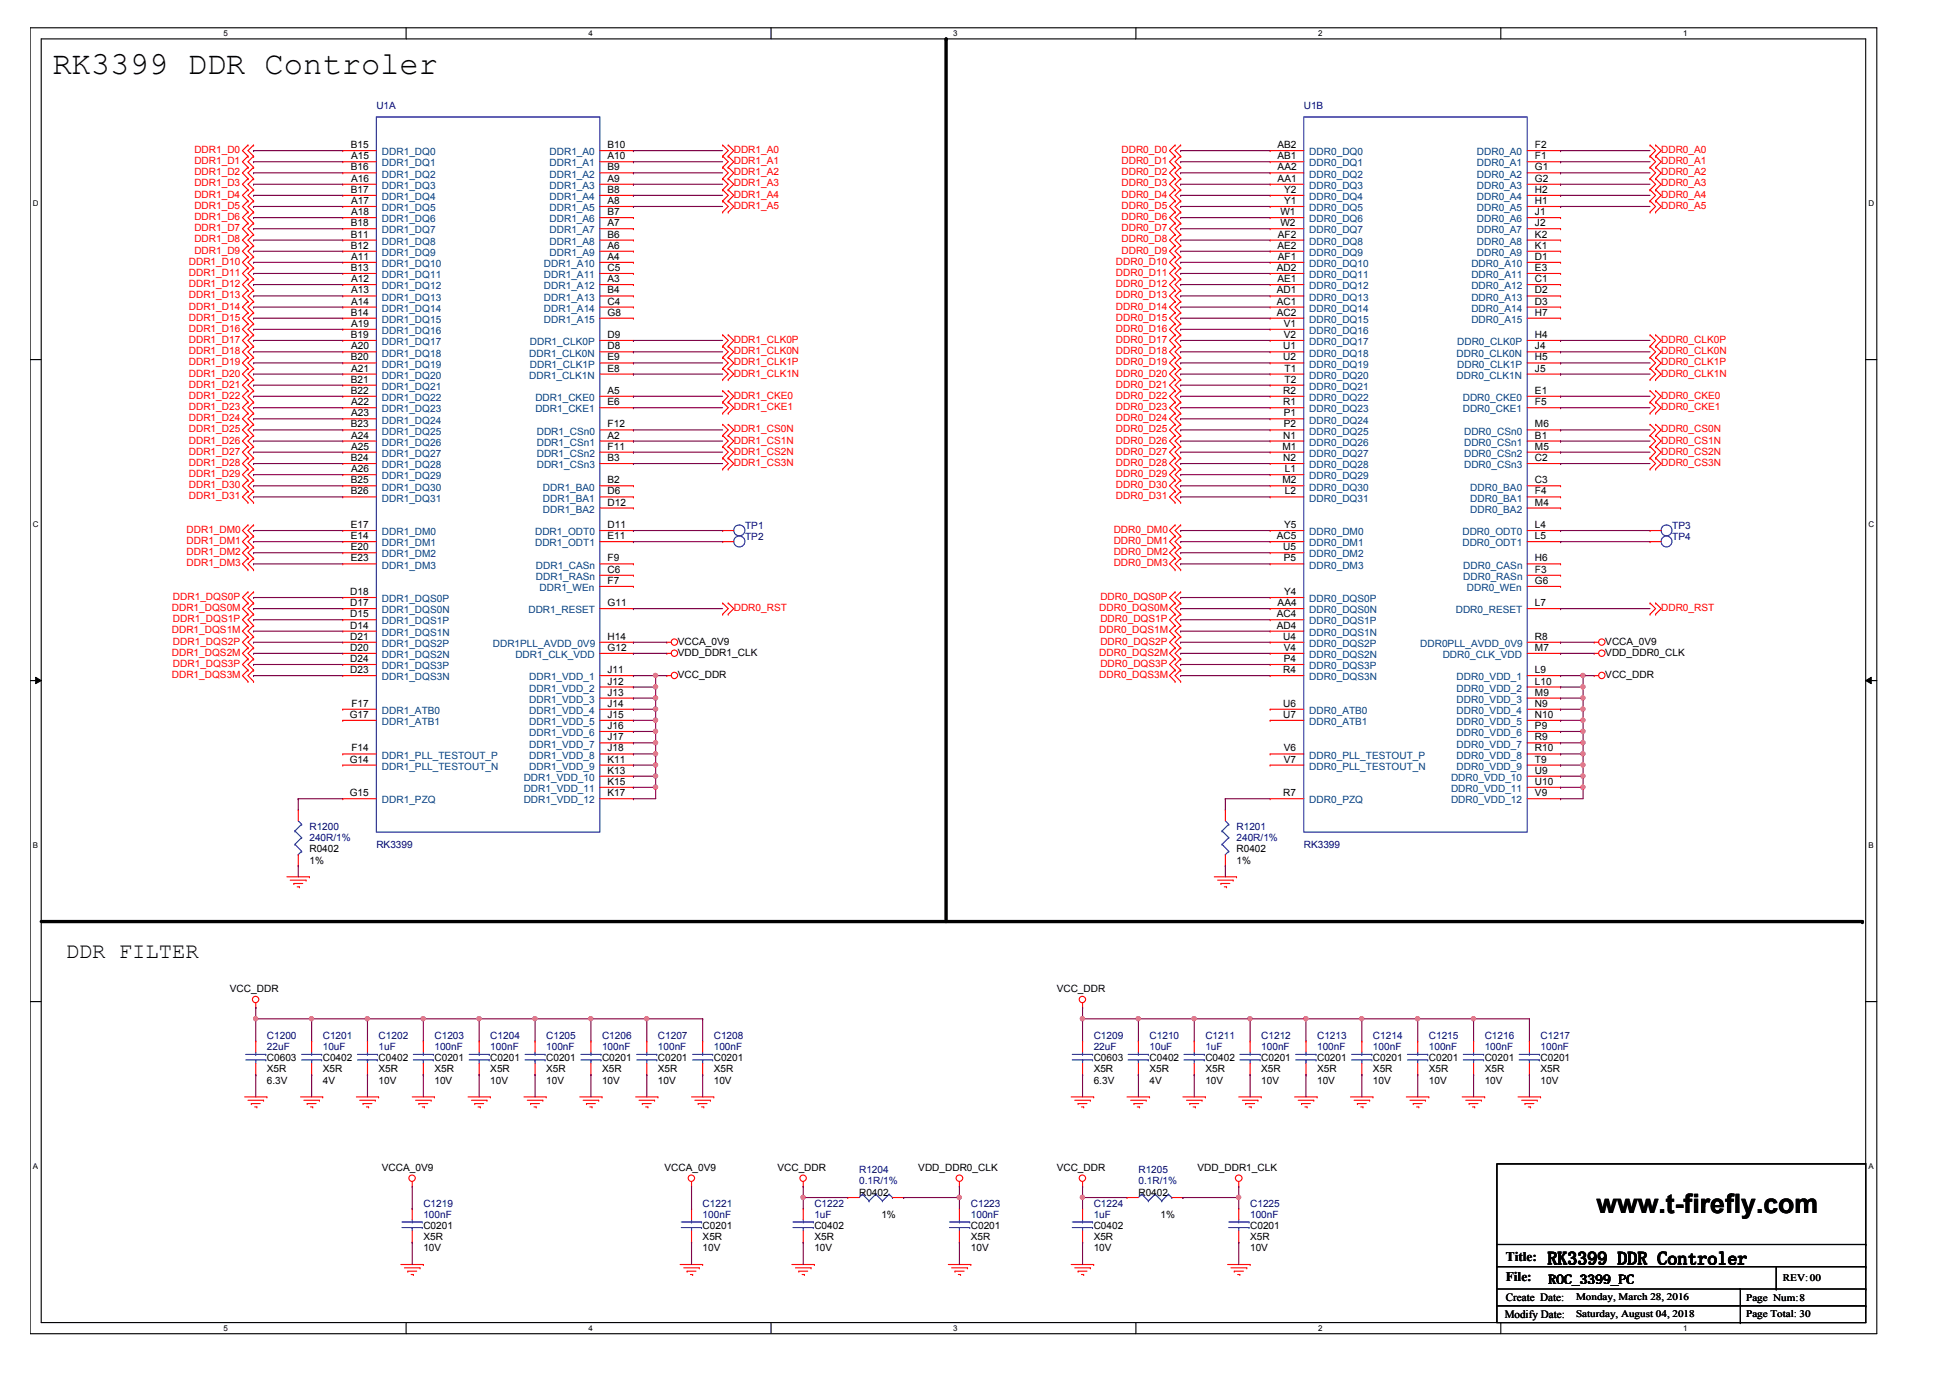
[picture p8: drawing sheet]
<svg xmlns="http://www.w3.org/2000/svg" width="297mm" height="210mm" viewBox="0 0 297 210" stroke-linecap="round" stroke-linejoin="round" font-family="sans-serif">
<defs><g id="words">
<text font-size="4.9" x="8" y="11.3">RK3399 DDR Controler</text>
<text font-size="4.1" x="243.2" y="184.8">www.t-firefly.com</text>
<text font-size="3.4" x="10" y="145.9">DDR FILTER</text>
<text font-size="2.7" x="235.8" y="192.6">RK3399 DDR Controler</text>
<g font-size="2">
<text x="229.4" y="192.1">Title:</text>
<text x="229.4" y="195.2">File:</text>
<text x="235.9" y="195.5">ROC_3399_PC</text>
</g>
<g font-size="1.7">
<text x="229.2" y="200.8">Modify Date:</text>
<text x="229.4" y="198.2">Create Date:</text>
</g>
<g font-size="1.5" fill="#000080">
<text x="57.3" y="16.7">U1A</text>
<text x="198.6" y="16.7">U1B</text>
<text x="113.5" y="82.2">TP2</text>
<text x="113.5" y="80.5">TP1</text>
<text x="254.7" y="82.2">TP4</text>
<text x="254.7" y="80.5">TP3</text>
<text x="47.1" y="126.4">R1200</text>
<text x="47.1" y="128.1">240R/1%</text>
<text x="57.3" y="129.2">RK3399</text>
<text x="188.4" y="126.4">R1201</text>
<text x="188.4" y="128.1">240R/1%</text>
<text x="198.6" y="129.2">RK3399</text>
<text x="40.7" y="158.3">C1200</text>
<text x="40.7" y="160">22uF</text>
<text x="49.2" y="158.3">C1201</text>
<text x="49.2" y="160">10uF</text>
<text x="57.7" y="158.3">C1202</text>
<text x="57.7" y="160">1uF</text>
<text x="66.2" y="158.3">C1203</text>
<text x="66.2" y="160">100nF</text>
<text x="74.7" y="158.3">C1204</text>
<text x="74.7" y="160">100nF</text>
<text x="83.2" y="158.3">C1205</text>
<text x="83.2" y="160">100nF</text>
<text x="91.7" y="158.3">C1206</text>
<text x="91.7" y="160">100nF</text>
<text x="100.2" y="158.3">C1207</text>
<text x="100.2" y="160">100nF</text>
<text x="108.7" y="158.3">C1208</text>
<text x="108.7" y="160">100nF</text>
<text x="166.6" y="158.3">C1209</text>
<text x="166.6" y="160">22uF</text>
<text x="175.1" y="158.3">C1210</text>
<text x="175.1" y="160">10uF</text>
<text x="183.6" y="158.3">C1211</text>
<text x="183.6" y="160">1uF</text>
<text x="192.1" y="158.3">C1212</text>
<text x="192.1" y="160">100nF</text>
<text x="200.6" y="158.3">C1213</text>
<text x="200.6" y="160">100nF</text>
<text x="209.1" y="158.3">C1214</text>
<text x="209.1" y="160">100nF</text>
<text x="217.6" y="158.3">C1215</text>
<text x="217.6" y="160">100nF</text>
<text x="226.2" y="158.3">C1216</text>
<text x="226.2" y="160">100nF</text>
<text x="234.7" y="158.3">C1217</text>
<text x="234.7" y="160">100nF</text>
<text x="130.9" y="178.7">R1204</text>
<text x="173.4" y="178.7">R1205</text>
<text x="64.5" y="183.8">C1219</text>
<text x="64.5" y="185.5">100nF</text>
<text x="107" y="183.8">C1221</text>
<text x="107" y="185.5">100nF</text>
<text x="124.1" y="183.8">C1222</text>
<text x="124.1" y="185.5">1uF</text>
<text x="130.9" y="180.4">0.1R/1%</text>
<text x="147.9" y="183.8">C1223</text>
<text x="147.9" y="185.5">100nF</text>
<text x="166.6" y="183.8">C1224</text>
<text x="166.6" y="185.5">1uF</text>
<text x="173.4" y="180.4">0.1R/1%</text>
<text x="190.4" y="183.8">C1225</text>
<text x="190.4" y="185.5">100nF</text>
</g>
<g font-size="1.5" fill="#f00">
<text x="29.6" y="23.3">DDR1_D0</text>
<text x="111.8" y="23.3">DDR1_A0</text>
<text x="170.8" y="23.3">DDR0_D0</text>
<text x="253" y="23.3">DDR0_A0</text>
<text x="29.6" y="28.4">DDR1_D3</text>
<text x="29.6" y="26.7">DDR1_D2</text>
<text x="29.6" y="25">DDR1_D1</text>
<text x="111.8" y="28.4">DDR1_A3</text>
<text x="111.8" y="26.7">DDR1_A2</text>
<text x="111.8" y="25">DDR1_A1</text>
<text x="170.8" y="28.4">DDR0_D3</text>
<text x="170.8" y="26.7">DDR0_D2</text>
<text x="170.8" y="25">DDR0_D1</text>
<text x="253" y="25">DDR0_A1</text>
<text x="253" y="26.7">DDR0_A2</text>
<text x="253" y="28.4">DDR0_A3</text>
<text x="29.6" y="33.5">DDR1_D6</text>
<text x="29.6" y="31.8">DDR1_D5</text>
<text x="29.6" y="30.1">DDR1_D4</text>
<text x="29.6" y="35.2">DDR1_D7</text>
<text x="111.8" y="30.1">DDR1_A4</text>
<text x="111.8" y="31.8">DDR1_A5</text>
<text x="170.8" y="33.5">DDR0_D6</text>
<text x="170.8" y="31.8">DDR0_D5</text>
<text x="170.8" y="30.1">DDR0_D4</text>
<text x="170.8" y="35.2">DDR0_D7</text>
<text x="253" y="30.1">DDR0_A4</text>
<text x="253" y="31.8">DDR0_A5</text>
<text x="28.8" y="40.3">DDR1_D10</text>
<text x="29.6" y="38.6">DDR1_D9</text>
<text x="29.6" y="36.9">DDR1_D8</text>
<text x="170" y="40.3">DDR0_D10</text>
<text x="170.8" y="38.6">DDR0_D9</text>
<text x="170.8" y="36.9">DDR0_D8</text>
<text x="28.8" y="47.2">DDR1_D14</text>
<text x="28.8" y="45.4">DDR1_D13</text>
<text x="28.8" y="43.7">DDR1_D12</text>
<text x="28.8" y="42">DDR1_D11</text>
<text x="170" y="47.2">DDR0_D14</text>
<text x="170" y="45.4">DDR0_D13</text>
<text x="170" y="43.7">DDR0_D12</text>
<text x="170" y="42">DDR0_D11</text>
<text x="28.8" y="53.9">DDR1_D18</text>
<text x="28.8" y="52.2">DDR1_D17</text>
<text x="28.8" y="50.5">DDR1_D16</text>
<text x="28.8" y="48.9">DDR1_D15</text>
<text x="111.8" y="52.2">DDR1_CLK0P</text>
<text x="111.8" y="53.9">DDR1_CLK0N</text>
<text x="170" y="53.9">DDR0_D18</text>
<text x="170" y="52.2">DDR0_D17</text>
<text x="170" y="50.5">DDR0_D16</text>
<text x="170" y="48.9">DDR0_D15</text>
<text x="253" y="52.2">DDR0_CLK0P</text>
<text x="253" y="53.9">DDR0_CLK0N</text>
<text x="28.8" y="59.1">DDR1_D21</text>
<text x="28.8" y="57.4">DDR1_D20</text>
<text x="28.8" y="55.7">DDR1_D19</text>
<text x="111.8" y="55.7">DDR1_CLK1P</text>
<text x="111.8" y="57.4">DDR1_CLK1N</text>
<text x="170" y="59.1">DDR0_D21</text>
<text x="170" y="57.4">DDR0_D20</text>
<text x="170" y="55.7">DDR0_D19</text>
<text x="253" y="55.7">DDR0_CLK1P</text>
<text x="253" y="57.4">DDR0_CLK1N</text>
<text x="28.8" y="65.9">DDR1_D25</text>
<text x="28.8" y="64.2">DDR1_D24</text>
<text x="28.8" y="62.4">DDR1_D23</text>
<text x="28.8" y="60.7">DDR1_D22</text>
<text x="111.8" y="60.7">DDR1_CKE0</text>
<text x="111.8" y="62.4">DDR1_CKE1</text>
<text x="111.8" y="65.9">DDR1_CS0N</text>
<text x="170" y="65.9">DDR0_D25</text>
<text x="170" y="64.2">DDR0_D24</text>
<text x="170" y="62.4">DDR0_D23</text>
<text x="170" y="60.7">DDR0_D22</text>
<text x="253" y="65.9">DDR0_CS0N</text>
<text x="253" y="60.7">DDR0_CKE0</text>
<text x="253" y="62.4">DDR0_CKE1</text>
<text x="28.8" y="71">DDR1_D28</text>
<text x="28.8" y="67.6">DDR1_D26</text>
<text x="28.8" y="69.3">DDR1_D27</text>
<text x="111.8" y="67.6">DDR1_CS1N</text>
<text x="111.8" y="69.3">DDR1_CS2N</text>
<text x="111.8" y="71">DDR1_CS3N</text>
<text x="170" y="71">DDR0_D28</text>
<text x="170" y="67.6">DDR0_D26</text>
<text x="170" y="69.3">DDR0_D27</text>
<text x="253" y="67.6">DDR0_CS1N</text>
<text x="253" y="69.3">DDR0_CS2N</text>
<text x="253" y="71">DDR0_CS3N</text>
<text x="28.8" y="76.1">DDR1_D31</text>
<text x="28.8" y="74.4">DDR1_D30</text>
<text x="28.8" y="72.7">DDR1_D29</text>
<text x="170" y="76.1">DDR0_D31</text>
<text x="170" y="74.4">DDR0_D30</text>
<text x="170" y="72.7">DDR0_D29</text>
<text x="28.4" y="81.2">DDR1_DM0</text>
<text x="28.4" y="82.9">DDR1_DM1</text>
<text x="169.6" y="81.2">DDR0_DM0</text>
<text x="169.6" y="82.9">DDR0_DM1</text>
<text x="28.4" y="84.6">DDR1_DM2</text>
<text x="28.4" y="86.3">DDR1_DM3</text>
<text x="169.6" y="84.6">DDR0_DM2</text>
<text x="169.6" y="86.3">DDR0_DM3</text>
<text x="26.2" y="93.1">DDR1_DQS0M</text>
<text x="26.3" y="94.8">DDR1_DQS1P</text>
<text x="26.3" y="91.4">DDR1_DQS0P</text>
<text x="111.8" y="93.1">DDR0_RST</text>
<text x="167.4" y="93.1">DDR0_DQS0M</text>
<text x="167.6" y="94.8">DDR0_DQS1P</text>
<text x="167.6" y="91.4">DDR0_DQS0P</text>
<text x="253" y="93.1">DDR0_RST</text>
<text x="26.2" y="99.9">DDR1_DQS2M</text>
<text x="26.2" y="96.5">DDR1_DQS1M</text>
<text x="26.3" y="101.6">DDR1_DQS3P</text>
<text x="26.3" y="98.2">DDR1_DQS2P</text>
<text x="167.4" y="99.9">DDR0_DQS2M</text>
<text x="167.4" y="96.5">DDR0_DQS1M</text>
<text x="167.6" y="101.6">DDR0_DQS3P</text>
<text x="167.6" y="98.2">DDR0_DQS2P</text>
<text x="26.2" y="103.3">DDR1_DQS3M</text>
<text x="167.4" y="103.3">DDR0_DQS3M</text>
</g>
<g font-size="1.5">
<text x="53.4" y="22.6">B15</text>
<text x="92.6" y="22.6">B10</text>
<text x="194.6" y="22.6">AB2</text>
<text x="233.8" y="22.6">F2</text>
<text x="53.4" y="26">B16</text>
<text x="53.4" y="29.4">B17</text>
<text x="53.5" y="24.3">A15</text>
<text x="53.5" y="27.7">A16</text>
<text x="92.6" y="29.4">B8</text>
<text x="92.6" y="27.7">A9</text>
<text x="92.6" y="26">B9</text>
<text x="92.6" y="24.3">A10</text>
<text x="194.6" y="24.3">AB1</text>
<text x="194.6" y="26">AA2</text>
<text x="194.6" y="27.7">AA1</text>
<text x="195.6" y="29.4">Y2</text>
<text x="233.8" y="24.3">F1</text>
<text x="233.8" y="26">G1</text>
<text x="233.8" y="27.7">G2</text>
<text x="233.8" y="29.4">H2</text>
<text x="53.4" y="34.5">B18</text>
<text x="53.5" y="31.1">A17</text>
<text x="53.5" y="32.8">A18</text>
<text x="92.6" y="34.5">A7</text>
<text x="92.6" y="32.8">B7</text>
<text x="92.6" y="31.1">A8</text>
<text x="195" y="32.8">W1</text>
<text x="195" y="34.5">W2</text>
<text x="195.6" y="31.1">Y1</text>
<text x="233.8" y="31.1">H1</text>
<text x="233.8" y="32.8">J1</text>
<text x="233.8" y="34.5">J2</text>
<text x="53.4" y="37.9">B12</text>
<text x="53.4" y="41.3">B13</text>
<text x="53.4" y="36.2">B11</text>
<text x="53.5" y="39.6">A11</text>
<text x="92.6" y="39.6">A4</text>
<text x="92.6" y="41.3">C5</text>
<text x="92.6" y="36.2">B6</text>
<text x="92.6" y="37.9">A6</text>
<text x="194.5" y="41.3">AD2</text>
<text x="194.6" y="37.9">AE2</text>
<text x="194.7" y="36.2">AF2</text>
<text x="194.7" y="39.6">AF1</text>
<text x="233.8" y="36.2">K2</text>
<text x="233.8" y="37.9">K1</text>
<text x="233.8" y="39.6">D1</text>
<text x="233.8" y="41.3">E3</text>
<text x="53.5" y="46.4">A14</text>
<text x="53.5" y="44.7">A13</text>
<text x="53.5" y="43">A12</text>
<text x="92.6" y="43">A3</text>
<text x="92.6" y="44.7">B4</text>
<text x="92.6" y="46.4">C4</text>
<text x="194.5" y="44.7">AD1</text>
<text x="194.5" y="46.4">AC1</text>
<text x="194.6" y="43">AE1</text>
<text x="233.8" y="43">C1</text>
<text x="233.8" y="44.7">D2</text>
<text x="233.8" y="46.4">D3</text>
<text x="53.4" y="51.5">B19</text>
<text x="53.4" y="48.1">B14</text>
<text x="53.5" y="53.2">A20</text>
<text x="53.5" y="49.8">A19</text>
<text x="92.6" y="53.2">D8</text>
<text x="92.6" y="51.5">D9</text>
<text x="92.6" y="48.1">G8</text>
<text x="194.5" y="48.1">AC2</text>
<text x="195.5" y="53.2">U1</text>
<text x="195.6" y="49.8">V1</text>
<text x="195.6" y="51.5">V2</text>
<text x="233.8" y="51.5">H4</text>
<text x="233.8" y="53.2">J4</text>
<text x="233.8" y="48.1">H7</text>
<text x="53.4" y="58.3">B21</text>
<text x="53.4" y="54.9">B20</text>
<text x="53.4" y="60">B22</text>
<text x="53.5" y="56.6">A21</text>
<text x="92.6" y="60">A5</text>
<text x="92.6" y="54.9">E9</text>
<text x="92.6" y="56.6">E8</text>
<text x="195.5" y="54.9">U2</text>
<text x="195.5" y="60">R2</text>
<text x="195.7" y="56.6">T1</text>
<text x="195.7" y="58.3">T2</text>
<text x="233.8" y="60">E1</text>
<text x="233.8" y="54.9">H5</text>
<text x="233.8" y="56.6">J5</text>
<text x="53.4" y="65.1">B23</text>
<text x="53.5" y="61.7">A22</text>
<text x="53.5" y="63.4">A23</text>
<text x="92.6" y="65.1">F12</text>
<text x="92.6" y="61.7">E6</text>
<text x="195.5" y="61.7">R1</text>
<text x="195.6" y="63.4">P1</text>
<text x="195.6" y="65.1">P2</text>
<text x="233.8" y="65.1">M6</text>
<text x="233.8" y="61.7">F5</text>
<text x="53.4" y="70.2">B24</text>
<text x="53.5" y="68.5">A25</text>
<text x="53.5" y="71.9">A26</text>
<text x="53.5" y="66.8">A24</text>
<text x="92.6" y="66.8">A2</text>
<text x="92.6" y="68.5">F11</text>
<text x="92.6" y="70.2">B3</text>
<text x="195.3" y="68.5">M1</text>
<text x="195.5" y="66.8">N1</text>
<text x="195.5" y="70.2">N2</text>
<text x="195.7" y="71.9">L1</text>
<text x="233.8" y="66.8">B1</text>
<text x="233.8" y="68.5">M5</text>
<text x="233.8" y="70.2">C2</text>
<text x="53.4" y="73.6">B25</text>
<text x="53.4" y="75.3">B26</text>
<text x="92.6" y="73.6">B2</text>
<text x="92.6" y="75.3">D6</text>
<text x="92.6" y="77">D12</text>
<text x="195.3" y="73.6">M2</text>
<text x="195.7" y="75.3">L2</text>
<text x="233.8" y="73.6">C3</text>
<text x="233.8" y="75.3">F4</text>
<text x="233.8" y="77">M4</text>
<text x="53.4" y="83.8">E20</text>
<text x="53.4" y="80.4">E17</text>
<text x="53.4" y="82.1">E14</text>
<text x="92.6" y="82.1">E11</text>
<text x="92.6" y="80.4">D11</text>
<text x="194.5" y="82.1">AC5</text>
<text x="195.5" y="83.8">U5</text>
<text x="195.6" y="80.4">Y5</text>
<text x="233.8" y="80.4">L4</text>
<text x="233.8" y="82.1">L5</text>
<text x="53.4" y="85.5">E23</text>
<text x="92.6" y="85.5">F9</text>
<text x="92.6" y="87.2">C6</text>
<text x="92.6" y="88.9">F7</text>
<text x="195.6" y="85.5">P5</text>
<text x="233.8" y="85.5">H6</text>
<text x="233.8" y="87.2">F3</text>
<text x="233.8" y="88.9">G6</text>
<text x="53.4" y="92.3">D17</text>
<text x="53.4" y="90.6">D18</text>
<text x="53.4" y="95.8">D14</text>
<text x="53.4" y="94">D15</text>
<text x="92.6" y="92.3">G11</text>
<text x="194.5" y="94">AC4</text>
<text x="194.5" y="95.8">AD4</text>
<text x="194.6" y="92.3">AA4</text>
<text x="195.6" y="90.6">Y4</text>
<text x="233.8" y="92.3">L7</text>
<text x="53.4" y="99.1">D20</text>
<text x="53.4" y="97.5">D21</text>
<text x="53.4" y="100.8">D24</text>
<text x="92.6" y="99.1">G12</text>
<text x="92.6" y="97.5">H14</text>
<text x="103.3" y="98.2">VCCA_0V9</text>
<text x="103.3" y="99.9">VDD_DDR1_CLK</text>
<text x="195.5" y="97.5">U4</text>
<text x="195.6" y="99.1">V4</text>
<text x="195.6" y="100.8">P4</text>
<text x="233.8" y="97.5">R8</text>
<text x="233.8" y="99.1">M7</text>
<text x="244.5" y="98.2">VCCA_0V9</text>
<text x="244.5" y="99.9">VDD_DDR0_CLK</text>
<text x="53.4" y="102.5">D23</text>
<text x="53.5" y="107.7">F17</text>
<text x="92.6" y="102.5">J11</text>
<text x="92.6" y="104.3">J12</text>
<text x="92.6" y="106">J13</text>
<text x="92.6" y="107.7">J14</text>
<text x="103.3" y="103.3">VCC_DDR</text>
<text x="195.5" y="102.5">R4</text>
<text x="195.5" y="107.7">U6</text>
<text x="233.8" y="102.5">L9</text>
<text x="233.8" y="104.3">L10</text>
<text x="233.8" y="106">M9</text>
<text x="233.8" y="107.7">N9</text>
<text x="244.5" y="103.3">VCC_DDR</text>
<text x="53.3" y="109.3">G17</text>
<text x="92.6" y="111">J16</text>
<text x="92.6" y="109.3">J15</text>
<text x="92.6" y="112.8">J17</text>
<text x="195.5" y="109.3">U7</text>
<text x="233.8" y="109.3">N10</text>
<text x="233.8" y="111">P9</text>
<text x="233.8" y="112.8">R9</text>
<text x="53.3" y="116.2">G14</text>
<text x="53.5" y="114.5">F14</text>
<text x="92.6" y="114.5">J18</text>
<text x="92.6" y="116.2">K11</text>
<text x="92.6" y="117.9">K13</text>
<text x="92.6" y="119.5">K15</text>
<text x="195.6" y="116.2">V7</text>
<text x="195.6" y="114.5">V6</text>
<text x="233.8" y="114.5">R10</text>
<text x="233.8" y="116.2">T9</text>
<text x="233.8" y="117.9">U9</text>
<text x="233.8" y="119.5">U10</text>
<text x="53.3" y="121.3">G15</text>
<text x="92.6" y="121.3">K17</text>
<text x="195.5" y="121.3">R7</text>
<text x="233.8" y="121.3">V9</text>
<text x="47.1" y="129.8">R0402</text>
<text x="47.1" y="131.6">1%</text>
<text x="188.4" y="129.8">R0402</text>
<text x="188.4" y="131.6">1%</text>
<text x="35" y="151.1">VCC_DDR</text>
<text x="161" y="151.1">VCC_DDR</text>
<text x="40.7" y="161.7">C0603</text>
<text x="49.2" y="161.7">C0402</text>
<text x="57.7" y="161.7">C0402</text>
<text x="66.2" y="161.7">C0201</text>
<text x="74.7" y="161.7">C0201</text>
<text x="83.2" y="161.7">C0201</text>
<text x="91.7" y="161.7">C0201</text>
<text x="100.2" y="161.7">C0201</text>
<text x="108.7" y="161.7">C0201</text>
<text x="166.6" y="161.7">C0603</text>
<text x="175.1" y="161.7">C0402</text>
<text x="183.6" y="161.7">C0402</text>
<text x="192.1" y="161.7">C0201</text>
<text x="200.6" y="161.7">C0201</text>
<text x="209.1" y="161.7">C0201</text>
<text x="217.6" y="161.7">C0201</text>
<text x="226.2" y="161.7">C0201</text>
<text x="234.7" y="161.7">C0201</text>
<text x="40.7" y="163.4">X5R</text>
<text x="40.7" y="165.1">6.3V</text>
<text x="49.2" y="163.4">X5R</text>
<text x="49.2" y="165.1">4V</text>
<text x="57.7" y="163.4">X5R</text>
<text x="57.7" y="165.1">10V</text>
<text x="66.2" y="163.4">X5R</text>
<text x="66.2" y="165.1">10V</text>
<text x="74.7" y="163.4">X5R</text>
<text x="74.7" y="165.1">10V</text>
<text x="83.2" y="163.4">X5R</text>
<text x="83.2" y="165.1">10V</text>
<text x="91.7" y="163.4">X5R</text>
<text x="91.7" y="165.1">10V</text>
<text x="100.2" y="163.4">X5R</text>
<text x="100.2" y="165.1">10V</text>
<text x="108.7" y="163.4">X5R</text>
<text x="108.7" y="165.1">10V</text>
<text x="166.6" y="163.4">X5R</text>
<text x="166.6" y="165.1">6.3V</text>
<text x="175.1" y="163.4">X5R</text>
<text x="175.1" y="165.1">4V</text>
<text x="183.6" y="163.4">X5R</text>
<text x="183.6" y="165.1">10V</text>
<text x="192.1" y="163.4">X5R</text>
<text x="192.1" y="165.1">10V</text>
<text x="200.6" y="163.4">X5R</text>
<text x="200.6" y="165.1">10V</text>
<text x="209.1" y="163.4">X5R</text>
<text x="209.1" y="165.1">10V</text>
<text x="217.6" y="163.4">X5R</text>
<text x="217.6" y="165.1">10V</text>
<text x="226.2" y="163.4">X5R</text>
<text x="226.2" y="165.1">10V</text>
<text x="234.7" y="163.4">X5R</text>
<text x="234.7" y="165.1">10V</text>
<text x="58.2" y="178.3">VCCA_0V9</text>
<text x="101.2" y="178.3">VCCA_0V9</text>
<text x="118.4" y="178.3">VCC_DDR</text>
<text x="139.9" y="178.3">VDD_DDR0_CLK</text>
<text x="161" y="178.3">VCC_DDR</text>
<text x="182.4" y="178.3">VDD_DDR1_CLK</text>
<text x="130.9" y="182.1">R0402</text>
<text x="134.3" y="185.5">1%</text>
<text x="173.4" y="182.1">R0402</text>
<text x="176.8" y="185.5">1%</text>
<text x="64.5" y="187.2">C0201</text>
<text x="64.5" y="188.9">X5R</text>
<text x="64.5" y="190.6">10V</text>
<text x="107" y="187.2">C0201</text>
<text x="107" y="188.9">X5R</text>
<text x="107" y="190.6">10V</text>
<text x="124.1" y="187.2">C0402</text>
<text x="124.1" y="188.9">X5R</text>
<text x="124.1" y="190.6">10V</text>
<text x="147.9" y="187.2">C0201</text>
<text x="147.9" y="188.9">X5R</text>
<text x="147.9" y="190.6">10V</text>
<text x="166.6" y="187.2">C0402</text>
<text x="166.6" y="188.9">X5R</text>
<text x="166.6" y="190.6">10V</text>
<text x="190.4" y="187.2">C0201</text>
<text x="190.4" y="188.9">X5R</text>
<text x="190.4" y="190.6">10V</text>
<text x="271.6" y="195.2">REV:00</text>
<text x="240.1" y="198">Monday, March 28, 2016</text>
<text x="240.1" y="200.6">Saturday, August 04, 2018</text>
<text x="266" y="198.2">Page Num:8</text>
<text x="266" y="200.6">Page Total: 30</text>
</g>
<g font-size="1.5" fill="#004080">
<text x="58.2" y="23.7">DDR1_DQ0</text>
<text x="83.7" y="23.7">DDR1_A0</text>
<text x="199.4" y="23.7">DDR0_DQ0</text>
<text x="225" y="23.7">DDR0_A0</text>
<text x="58.2" y="25.4">DDR1_DQ1</text>
<text x="58.2" y="28.8">DDR1_DQ3</text>
<text x="58.2" y="27.1">DDR1_DQ2</text>
<text x="83.7" y="28.8">DDR1_A3</text>
<text x="83.7" y="27.1">DDR1_A2</text>
<text x="83.7" y="25.4">DDR1_A1</text>
<text x="199.4" y="25.4">DDR0_DQ1</text>
<text x="199.4" y="27.1">DDR0_DQ2</text>
<text x="199.4" y="28.8">DDR0_DQ3</text>
<text x="225" y="25.4">DDR0_A1</text>
<text x="225" y="27.1">DDR0_A2</text>
<text x="225" y="28.8">DDR0_A3</text>
<text x="58.2" y="32.2">DDR1_DQ5</text>
<text x="58.2" y="33.9">DDR1_DQ6</text>
<text x="58.2" y="35.6">DDR1_DQ7</text>
<text x="58.2" y="30.5">DDR1_DQ4</text>
<text x="83.7" y="35.6">DDR1_A7</text>
<text x="83.7" y="33.9">DDR1_A6</text>
<text x="83.7" y="30.5">DDR1_A4</text>
<text x="83.7" y="32.2">DDR1_A5</text>
<text x="199.4" y="30.5">DDR0_DQ4</text>
<text x="199.4" y="32.2">DDR0_DQ5</text>
<text x="199.4" y="33.9">DDR0_DQ6</text>
<text x="199.4" y="35.6">DDR0_DQ7</text>
<text x="225" y="30.5">DDR0_A4</text>
<text x="225" y="32.2">DDR0_A5</text>
<text x="225" y="33.9">DDR0_A6</text>
<text x="225" y="35.6">DDR0_A7</text>
<text x="58.2" y="40.7">DDR1_DQ10</text>
<text x="58.2" y="39">DDR1_DQ9</text>
<text x="58.2" y="37.3">DDR1_DQ8</text>
<text x="82.9" y="40.7">DDR1_A10</text>
<text x="83.7" y="37.3">DDR1_A8</text>
<text x="83.7" y="39">DDR1_A9</text>
<text x="199.4" y="37.3">DDR0_DQ8</text>
<text x="199.4" y="39">DDR0_DQ9</text>
<text x="199.4" y="40.7">DDR0_DQ10</text>
<text x="224.1" y="40.7">DDR0_A10</text>
<text x="225" y="37.3">DDR0_A8</text>
<text x="225" y="39">DDR0_A9</text>
<text x="58.2" y="42.4">DDR1_DQ11</text>
<text x="58.2" y="47.5">DDR1_DQ14</text>
<text x="58.2" y="45.8">DDR1_DQ13</text>
<text x="58.2" y="44.1">DDR1_DQ12</text>
<text x="82.9" y="42.4">DDR1_A11</text>
<text x="82.9" y="44.1">DDR1_A12</text>
<text x="82.9" y="45.8">DDR1_A13</text>
<text x="82.9" y="47.5">DDR1_A14</text>
<text x="199.4" y="42.4">DDR0_DQ11</text>
<text x="199.4" y="44.1">DDR0_DQ12</text>
<text x="199.4" y="45.8">DDR0_DQ13</text>
<text x="199.4" y="47.5">DDR0_DQ14</text>
<text x="224.1" y="42.4">DDR0_A11</text>
<text x="224.1" y="44.1">DDR0_A12</text>
<text x="224.1" y="45.8">DDR0_A13</text>
<text x="224.1" y="47.5">DDR0_A14</text>
<text x="58.2" y="52.6">DDR1_DQ17</text>
<text x="58.2" y="50.9">DDR1_DQ16</text>
<text x="58.2" y="49.2">DDR1_DQ15</text>
<text x="80.7" y="52.6">DDR1_CLK0P</text>
<text x="82.9" y="49.2">DDR1_A15</text>
<text x="199.4" y="49.2">DDR0_DQ15</text>
<text x="199.4" y="50.9">DDR0_DQ16</text>
<text x="199.4" y="52.6">DDR0_DQ17</text>
<text x="222" y="52.6">DDR0_CLK0P</text>
<text x="224.1" y="49.2">DDR0_A15</text>
<text x="58.2" y="54.3">DDR1_DQ18</text>
<text x="58.2" y="57.7">DDR1_DQ20</text>
<text x="58.2" y="59.4">DDR1_DQ21</text>
<text x="58.2" y="56">DDR1_DQ19</text>
<text x="80.6" y="54.3">DDR1_CLK0N</text>
<text x="80.6" y="57.7">DDR1_CLK1N</text>
<text x="80.7" y="56">DDR1_CLK1P</text>
<text x="199.4" y="54.3">DDR0_DQ18</text>
<text x="199.4" y="56">DDR0_DQ19</text>
<text x="199.4" y="57.7">DDR0_DQ20</text>
<text x="199.4" y="59.4">DDR0_DQ21</text>
<text x="221.9" y="54.3">DDR0_CLK0N</text>
<text x="221.9" y="57.7">DDR0_CLK1N</text>
<text x="222" y="56">DDR0_CLK1P</text>
<text x="58.2" y="62.8">DDR1_DQ23</text>
<text x="58.2" y="64.5">DDR1_DQ24</text>
<text x="58.2" y="61.1">DDR1_DQ22</text>
<text x="81.5" y="61.1">DDR1_CKE0</text>
<text x="81.5" y="62.8">DDR1_CKE1</text>
<text x="199.4" y="61.1">DDR0_DQ22</text>
<text x="199.4" y="62.8">DDR0_DQ23</text>
<text x="199.4" y="64.5">DDR0_DQ24</text>
<text x="222.8" y="61.1">DDR0_CKE0</text>
<text x="222.8" y="62.8">DDR0_CKE1</text>
<text x="58.2" y="69.6">DDR1_DQ27</text>
<text x="58.2" y="66.2">DDR1_DQ25</text>
<text x="58.2" y="67.9">DDR1_DQ26</text>
<text x="58.2" y="71.3">DDR1_DQ28</text>
<text x="81.8" y="67.9">DDR1_CSn1</text>
<text x="81.8" y="66.2">DDR1_CSn0</text>
<text x="81.8" y="69.6">DDR1_CSn2</text>
<text x="81.8" y="71.3">DDR1_CSn3</text>
<text x="199.4" y="66.2">DDR0_DQ25</text>
<text x="199.4" y="67.9">DDR0_DQ26</text>
<text x="199.4" y="69.6">DDR0_DQ27</text>
<text x="199.4" y="71.3">DDR0_DQ28</text>
<text x="223" y="66.2">DDR0_CSn0</text>
<text x="223" y="67.9">DDR0_CSn1</text>
<text x="223" y="69.6">DDR0_CSn2</text>
<text x="223" y="71.3">DDR0_CSn3</text>
<text x="58.2" y="74.7">DDR1_DQ30</text>
<text x="58.2" y="73">DDR1_DQ29</text>
<text x="58.2" y="76.4">DDR1_DQ31</text>
<text x="82.7" y="74.7">DDR1_BA0</text>
<text x="82.7" y="76.4">DDR1_BA1</text>
<text x="199.4" y="73">DDR0_DQ29</text>
<text x="199.4" y="74.7">DDR0_DQ30</text>
<text x="199.4" y="76.4">DDR0_DQ31</text>
<text x="224" y="74.7">DDR0_BA0</text>
<text x="224" y="76.4">DDR0_BA1</text>
<text x="58.2" y="81.5">DDR1_DM0</text>
<text x="58.2" y="83.2">DDR1_DM1</text>
<text x="81.5" y="83.2">DDR1_ODT1</text>
<text x="81.5" y="81.5">DDR1_ODT0</text>
<text x="82.7" y="78.1">DDR1_BA2</text>
<text x="199.4" y="81.5">DDR0_DM0</text>
<text x="199.4" y="83.2">DDR0_DM1</text>
<text x="222.8" y="81.5">DDR0_ODT0</text>
<text x="222.8" y="83.2">DDR0_ODT1</text>
<text x="224" y="78.1">DDR0_BA2</text>
<text x="58.2" y="84.9">DDR1_DM2</text>
<text x="58.2" y="86.6">DDR1_DM3</text>
<text x="81.6" y="86.6">DDR1_CASn</text>
<text x="81.6" y="88.3">DDR1_RASn</text>
<text x="199.4" y="84.9">DDR0_DM2</text>
<text x="199.4" y="86.6">DDR0_DM3</text>
<text x="222.9" y="86.6">DDR0_CASn</text>
<text x="222.9" y="88.3">DDR0_RASn</text>
<text x="58.2" y="93.4">DDR1_DQS0N</text>
<text x="58.2" y="91.7">DDR1_DQS0P</text>
<text x="58.2" y="95.1">DDR1_DQS1P</text>
<text x="80.5" y="93.4">DDR1_RESET</text>
<text x="82.2" y="90">DDR1_WEn</text>
<text x="199.4" y="91.7">DDR0_DQS0P</text>
<text x="199.4" y="93.4">DDR0_DQS0N</text>
<text x="199.4" y="95.1">DDR0_DQS1P</text>
<text x="221.8" y="93.4">DDR0_RESET</text>
<text x="223.4" y="90">DDR0_WEn</text>
<text x="58.2" y="100.2">DDR1_DQS2N</text>
<text x="58.2" y="98.6">DDR1_DQS2P</text>
<text x="58.2" y="96.9">DDR1_DQS1N</text>
<text x="58.2" y="101.9">DDR1_DQS3P</text>
<text x="75.1" y="98.6">DDR1PLL_AVDD_0V9</text>
<text x="78.5" y="100.2">DDR1_CLK_VDD</text>
<text x="199.4" y="96.9">DDR0_DQS1N</text>
<text x="199.4" y="98.6">DDR0_DQS2P</text>
<text x="199.4" y="100.2">DDR0_DQS2N</text>
<text x="199.4" y="101.9">DDR0_DQS3P</text>
<text x="216.3" y="98.6">DDR0PLL_AVDD_0V9</text>
<text x="219.8" y="100.2">DDR0_CLK_VDD</text>
<text x="58.2" y="103.6">DDR1_DQS3N</text>
<text x="80.6" y="103.6">DDR1_VDD_1</text>
<text x="80.6" y="105.4">DDR1_VDD_2</text>
<text x="80.6" y="107.1">DDR1_VDD_3</text>
<text x="199.4" y="103.6">DDR0_DQS3N</text>
<text x="221.9" y="103.6">DDR0_VDD_1</text>
<text x="221.9" y="105.4">DDR0_VDD_2</text>
<text x="221.9" y="107.1">DDR0_VDD_3</text>
<text x="58.2" y="108.8">DDR1_ATB0</text>
<text x="58.2" y="110.4">DDR1_ATB1</text>
<text x="80.6" y="112.1">DDR1_VDD_6</text>
<text x="80.6" y="108.8">DDR1_VDD_4</text>
<text x="80.6" y="110.4">DDR1_VDD_5</text>
<text x="80.6" y="113.9">DDR1_VDD_7</text>
<text x="199.4" y="108.8">DDR0_ATB0</text>
<text x="199.4" y="110.4">DDR0_ATB1</text>
<text x="221.9" y="108.8">DDR0_VDD_4</text>
<text x="221.9" y="110.4">DDR0_VDD_5</text>
<text x="221.9" y="112.1">DDR0_VDD_6</text>
<text x="221.9" y="113.9">DDR0_VDD_7</text>
<text x="58.2" y="117.3">DDR1_PLL_TESTOUT_N</text>
<text x="58.2" y="115.6">DDR1_PLL_TESTOUT_P</text>
<text x="79.8" y="119">DDR1_VDD_10</text>
<text x="80.6" y="115.6">DDR1_VDD_8</text>
<text x="80.6" y="117.3">DDR1_VDD_9</text>
<text x="199.4" y="117.3">DDR0_PLL_TESTOUT_N</text>
<text x="199.4" y="115.6">DDR0_PLL_TESTOUT_P</text>
<text x="221" y="119">DDR0_VDD_10</text>
<text x="221.9" y="115.6">DDR0_VDD_8</text>
<text x="221.9" y="117.3">DDR0_VDD_9</text>
<text x="58.2" y="122.4">DDR1_PZQ</text>
<text x="79.8" y="120.6">DDR1_VDD_11</text>
<text x="79.8" y="122.4">DDR1_VDD_12</text>
<text x="199.4" y="122.4">DDR0_PZQ</text>
<text x="221" y="120.6">DDR0_VDD_11</text>
<text x="221" y="122.4">DDR0_VDD_12</text>
</g>
<g font-size="1.2">
<text x="34.1" y="5.5">5</text>
<text x="89.6" y="5.5">4</text>
<text x="145.2" y="5.5">3</text>
<text x="200.8" y="5.5">2</text>
<text x="256.4" y="5.5">1</text>
<text x="5" y="31.5">D</text>
<text x="284.6" y="31.5">D</text>
<text x="5" y="80.3">C</text>
<text x="284.6" y="80.3">C</text>
<text x="5" y="129.2">B</text>
<text x="284.6" y="129.2">B</text>
<text x="5" y="178.1">A</text>
<text x="284.6" y="178.1">A</text>
<text x="34.1" y="202.7">5</text>
<text x="89.6" y="202.7">4</text>
<text x="145.2" y="202.7">3</text>
<text x="200.8" y="202.7">2</text>
<text x="256.4" y="202.7">1</text>
</g>
</g></defs>
<path d="M4.6 4.2h281.3v199h-281.3zM6.3 5.9h277.9v195.6h-277.9z" fill="none" stroke="#000" stroke-width=".17"/>
<g fill="#fff">
<path d="M34.1 4.4h.6v1.4h-.6z"/>
<path d="M34.1 201.6h.6v1.4h-.6z"/>
</g>
<path d="M61.9 4.2v1.7M61.9 201.5v1.7" fill="none" stroke="#000" stroke-width=".17"/>
<g fill="#fff">
<path d="M89.6 4.4h.7v1.4h-.7z"/>
<path d="M89.6 201.6h.7v1.4h-.7z"/>
</g>
<path d="M117.4 4.2v1.7M117.4 201.5v1.7" fill="none" stroke="#000" stroke-width=".17"/>
<g fill="#fff">
<path d="M145.2 4.4h.7v1.4h-.7z"/>
<path d="M145.2 201.6h.7v1.4h-.7z"/>
</g>
<path d="M173 4.2v1.7M173 201.5v1.7" fill="none" stroke="#000" stroke-width=".17"/>
<g fill="#fff">
<path d="M200.8 4.4h.6v1.4h-.6z"/>
<path d="M200.8 201.6h.6v1.4h-.6z"/>
</g>
<path d="M228.6 4.2v1.7M228.6 201.5v1.7" fill="none" stroke="#000" stroke-width=".17"/>
<g fill="#fff">
<path d="M256.4 4.4h.6v1.4h-.6z"/>
<path d="M256.4 201.6h.6v1.4h-.6z"/>
<path d="M5 30.4h.8v1.3h-.8z"/>
<path d="M284.6 30.4h.8v1.3h-.8z"/>
<path d="M5 79.2h.8v1.4h-.8z"/>
<path d="M284.6 79.2h.8v1.4h-.8z"/>
</g>
<path d="M4.6 54.8h1.7M284.2 54.8h1.7" fill="none" stroke="#000" stroke-width=".17"/>
<g fill="#fff">
<path d="M5 128.1h.8v1.4h-.8z"/>
<path d="M284.6 128.1h.8v1.4h-.8z"/>
</g>
<path d="M4.6 103.7h1.7M284.2 103.7h1.7" fill="none" stroke="#000" stroke-width=".17"/>
<path d="M5.4 103.2l.9 .5-.9 .4zM284.2 103.7l.8-.5v.9z" fill="#000"/>
<path d="M5.4 103.2l.9 .5-.9 .4zM284.2 103.7l.8-.5v.9z" fill="none" stroke="#000" stroke-width=".15"/>
<g fill="#fff">
<path d="M5 177h.8v1.3h-.8z"/>
<path d="M284.6 177h.8v1.3h-.8z"/>
</g>
<g fill="none" stroke="#000" stroke-width=".17">
<path d="M4.6 152.6h1.7M284.2 152.6h1.7M228 177.3h56.2v24.2h-56.2zM228 189.6h56.2M228 193h56.2M228 196.3h56.2M228 198.9h56.2M265.1 196.3v5.2M270.6 196.3h.1M270.6 193v3.3M284.2 189.6h.1M284.2 193h.1"/>
<path d="M284.2 196.3h.1M284.2 198.9h.1M265.1 201.5h.1"/>
</g>
<path d="M144.1 5.9v134.5M6.3 140.4h277.4" fill="none" stroke="#000" stroke-width=".51"/>
<g fill="#000">
<circle cx="144.1" cy="5.9" r=".25"/>
<circle cx="283.7" cy="140.4" r=".25"/>
</g>
<g fill="none" stroke="#f00" stroke-width=".17">
<path d="M37.8 32.3h.1M37.8 34h.1M37.8 30.6h.1M37.8 28.9h.1M37.8 27.2h.1M37.8 25.5h.1M37.8 23.8h.1M37.8 22.1h.1M37.8 39.1h.1M37.8 37.4h.1M37.8 35.7h.1M37.8 32.3l-.9 .8 .9 .9"/>
<path d="M37.8 30.6l-.9 .9 .9 .8M37.8 28.9l-.9 .9 .9 .8M37.8 27.2l-.9 .9 .9 .8M37.8 25.5l-.9 .8 .9 .9M37.8 23.8l-.9 .8 .9 .9M37.8 22.1l-.9 .8 .9 .9M37.8 39.1l-.9 .9 .9 .8M37.8 37.4l-.9 .9 .9 .8M37.8 35.7l-.9 .9 .9 .8M37.8 34l-.9 .8 .9 .9M38.6 32.3h.1M38.6 34h.1"/>
<path d="M38.6 30.6h.1M38.6 28.9h.1M38.6 27.2h.1M38.6 25.5h.1M38.6 23.8h.1M38.6 22.1h.1M38.6 39.1h.1M38.6 37.4h.1M38.6 35.7h.1M38.6 32.3l-.8 .8 .8 .9M38.6 30.6l-.8 .9 .8 .8M38.6 28.9l-.8 .9 .8 .8"/>
<path d="M38.6 27.2l-.8 .9 .8 .8M38.6 25.5l-.8 .8 .8 .9M38.6 23.8l-.8 .8 .8 .9M38.6 22.1l-.8 .8 .8 .9M38.6 39.1l-.8 .9 .8 .8M38.6 37.4l-.8 .9 .8 .8M38.6 35.7l-.8 .9 .8 .8M38.6 34l-.8 .8 .8 .9M52.2 24.6h.1M52.2 28.1h.1M52.2 31.5h.1M52.2 33.1h.1"/>
<path d="M52.2 40h.1M52.2 38.3h.1M52.2 22.9h.1M52.2 26.3h.1M52.2 36.6h.1M52.2 34.8h.1M52.2 29.8h.1M52.2 40h5.1M52.2 34.8h5.1M52.2 33.1h5.1M52.2 29.8h5.1M52.2 28.1h5.1"/>
<path d="M52.2 22.9h5.1M52.2 24.6h5.1M52.2 31.5h5.1M52.2 38.3h5.1M52.2 36.6h5.1M52.2 26.3h5.1M91.4 40h5.1M91.4 34.8h5.1M91.4 33.1h5.1M91.4 29.8h5.1M91.4 28.1h5.1M91.4 22.9h5.1"/>
<path d="M91.4 24.6h5.1M91.4 31.5h5.1M91.4 38.3h5.1M91.4 36.6h5.1M91.4 26.3h5.1M96.5 40h.1M96.5 34.8h.1M96.5 33.1h.1M96.5 29.8h.1M96.5 28.1h.1M96.5 22.9h.1M96.5 36.6h.1"/>
<path d="M96.5 31.5h.1M96.5 26.3h.1M96.5 24.6h.1M96.5 38.3h.1M110.1 23.8h.1M110.1 22.1h.1M110.1 28.9h.1M110.1 27.2h.1M110.1 25.5h.1M110.1 30.6h.1M110.1 32.3h.1M110.1 27.2l.8 .9-.8 .8"/>
<path d="M110.1 22.1l.8 .8-.8 .9M110.1 25.5l.8 .8-.8 .9M110.1 23.8l.8 .8-.8 .9M110.1 28.9l.8 .9-.8 .8M110.1 30.6l.8 .9-.8 .8M110.9 23.8h.1M110.9 22.1h.1M110.9 28.9h.1M110.9 27.2h.1M110.9 25.5h.1M110.9 30.6h.1M110.9 32.3h.1"/>
<path d="M110.9 23.8l.9 .8-.9 .9M110.9 22.1l.9 .8-.9 .9M110.9 27.2l.9 .9-.9 .8M110.9 25.5l.9 .8-.9 .9M110.9 28.9l.9 .9-.9 .8M110.9 30.6l.9 .9-.9 .8M179 32.3h.1M179 34h.1M179 30.6h.1M179 28.9h.1M179 27.2h.1M179 25.5h.1"/>
<path d="M179 23.8h.1M179 22.1h.1M179 39.1h.1M179 37.4h.1M179 35.7h.1M179 32.3l-.8 .8 .8 .9M179 30.6l-.8 .9 .8 .8M179 28.9l-.8 .9 .8 .8M179 27.2l-.8 .9 .8 .8M179 25.5l-.8 .8 .8 .9M179 23.8l-.8 .8 .8 .9M179 22.1l-.8 .8 .8 .9"/>
<path d="M179 39.1l-.8 .9 .8 .8M179 37.4l-.8 .9 .8 .8M179 35.7l-.8 .9 .8 .8M179 34l-.8 .8 .8 .9M179.8 32.3h.1M179.8 34h.1M179.8 30.6h.1M179.8 28.9h.1M179.8 27.2h.1M179.8 25.5h.1M179.8 23.8h.1M179.8 22.1h.1"/>
<path d="M179.8 39.1h.1M179.8 37.4h.1M179.8 35.7h.1M179.8 32.3l-.8 .8 .8 .9M179.8 30.6l-.8 .9 .8 .8M179.8 28.9l-.8 .9 .8 .8M179.8 27.2l-.8 .9 .8 .8M179.8 25.5l-.8 .8 .8 .9M179.8 23.8l-.8 .8 .8 .9M179.8 22.1l-.8 .8 .8 .9M179.8 39.1l-.8 .9 .8 .8M179.8 37.4l-.8 .9 .8 .8"/>
<path d="M179.8 35.7l-.8 .9 .8 .8M179.8 34l-.8 .8 .8 .9M193.5 22.9h.1M193.5 24.6h.1M193.5 26.3h.1M193.5 28.1h.1M193.5 29.8h.1M193.5 31.5h.1M193.5 33.1h.1M193.5 34.8h.1M193.5 36.6h.1M193.5 38.3h.1"/>
<path d="M193.5 40h.1M193.5 40h5.1M193.5 34.8h5.1M193.5 33.1h5.1M193.5 29.8h5.1M193.5 28.1h5.1M193.5 22.9h5.1M193.5 24.6h5.1M193.5 31.5h5.1M193.5 38.3h5.1M193.5 36.6h5.1M193.5 26.3h5.1"/>
<path d="M232.6 40h5.1M232.6 34.8h5.1M232.6 33.1h5.1M232.6 29.8h5.1M232.6 28.1h5.1M232.6 22.9h5.1M232.6 24.6h5.1M232.6 31.5h5.1M232.6 38.3h5.1M232.6 36.6h5.1M232.6 26.3h5.1M237.7 22.9h.1"/>
<path d="M237.7 24.6h.1M237.7 26.3h.1M237.7 28.1h.1M237.7 29.8h.1M237.7 31.5h.1M237.7 33.1h.1M237.7 34.8h.1M237.7 36.6h.1M237.7 38.3h.1M237.7 40h.1M251.3 23.8h.1M251.3 22.1h.1"/>
<path d="M251.3 25.5h.1M251.3 27.2h.1M251.3 28.9h.1M251.3 30.6h.1M251.3 32.3h.1M251.3 23.8l.9 .8-.9 .9M251.3 22.1l.9 .8-.9 .9M251.3 25.5l.9 .8-.9 .9M251.3 27.2l.9 .9-.9 .8M251.3 28.9l.9 .9-.9 .8M251.3 30.6l.9 .9-.9 .8M252.2 23.8h.1"/>
<path d="M252.2 22.1h.1M252.2 25.5h.1M252.2 27.2h.1M252.2 28.9h.1M252.2 30.6h.1M252.2 32.3h.1M252.2 22.1l.8 .8-.8 .9M252.2 23.8l.8 .8-.8 .9M252.2 25.5l.8 .8-.8 .9M252.2 27.2l.8 .9-.8 .8M252.2 28.9l.8 .9-.8 .8M252.2 30.6l.8 .9-.8 .8"/>
<path d="M37.8 59.5h.1M37.8 57.8h.1M37.8 56.1h.1M37.8 54.4h.1M37.8 52.7h.1M37.8 51h.1M37.8 49.3h.1M37.8 47.6h.1M37.8 45.9h.1M37.8 44.2h.1M37.8 42.5h.1M37.8 40.8h.1"/>
<path d="M37.8 59.5l-.9 .9 .9 .9M37.8 57.8l-.9 .9 .9 .8M37.8 56.1l-.9 .9 .9 .8M37.8 54.4l-.9 .9 .9 .8M37.8 52.7l-.9 .9 .9 .8M37.8 51l-.9 .9 .9 .8M37.8 49.3l-.9 .9 .9 .8M37.8 47.6l-.9 .9 .9 .8M37.8 45.9l-.9 .9 .9 .8M37.8 44.2l-.9 .9 .9 .8M37.8 42.5l-.9 .8 .9 .9M37.8 40.8l-.9 .9 .9 .8"/>
<path d="M38.6 59.5h.1M38.6 57.8h.1M38.6 56.1h.1M38.6 54.4h.1M38.6 52.7h.1M38.6 51h.1M38.6 49.3h.1M38.6 47.6h.1M38.6 45.9h.1M38.6 44.2h.1M38.6 42.5h.1M38.6 40.8h.1"/>
<path d="M38.6 59.5l-.8 .9 .8 .9M38.6 57.8l-.8 .9 .8 .8M38.6 56.1l-.8 .9 .8 .8M38.6 54.4l-.8 .9 .8 .8M38.6 52.7l-.8 .9 .8 .8M38.6 51l-.8 .9 .8 .8M38.6 49.3l-.8 .9 .8 .8M38.6 47.6l-.8 .9 .8 .8M38.6 45.9l-.8 .9 .8 .8M38.6 44.2l-.8 .9 .8 .8M38.6 42.5l-.8 .8 .8 .9M38.6 40.8l-.8 .9 .8 .8"/>
<path d="M52.2 53.6h.1M52.2 51.9h.1M52.2 57h.1M52.2 41.7h.1M52.2 46.8h.1M52.2 58.7h.1M52.2 50.2h.1M52.2 55.3h.1M52.2 48.5h.1M52.2 45.1h.1M52.2 43.3h.1M52.2 53.6h5.1"/>
<path d="M52.2 51.9h5.1M52.2 57h5.1M52.2 41.7h5.1M52.2 46.8h5.1M52.2 58.7h5.1M52.2 50.2h5.1M52.2 55.3h5.1M52.2 48.5h5.1M52.2 43.3h5.1M52.2 45.1h5.1M91.4 53.6h5.1M91.4 51.9h5.1"/>
<path d="M91.4 57h5.1M91.4 41.7h5.1M91.4 46.8h5.1M91.4 55.3h5.1M91.4 48.5h5.1M91.4 43.3h5.1M91.4 45.1h5.1M96.5 41.7h.1M96.5 43.3h.1M96.5 53.6h.1M96.5 51.9h.1M96.5 45.1h.1"/>
<path d="M96.5 46.8h.1M96.5 48.5h.1M96.5 55.3h.1M96.5 57h.1M110.1 56.1h.1M110.1 54.4h.1M110.1 57.8h.1M110.1 52.7h.1M110.1 51h.1M110.1 59.5h.1M110.1 54.4l.8 .9-.8 .8M110.1 56.1l.8 .9-.8 .8"/>
<path d="M110.1 51l.8 .9-.8 .8M110.1 52.7l.8 .9-.8 .8M110.1 59.5l.8 .9-.8 .9M110.9 56.1h.1M110.9 54.4h.1M110.9 57.8h.1M110.9 52.7h.1M110.9 51h.1M110.9 59.5h.1M110.9 54.4l.9 .9-.9 .8M110.9 56.1l.9 .9-.9 .8M110.9 51l.9 .9-.9 .8"/>
<path d="M110.9 52.7l.9 .9-.9 .8M110.9 59.5l.9 .9-.9 .9M179 59.5h.1M179 57.8h.1M179 56.1h.1M179 54.4h.1M179 52.7h.1M179 51h.1M179 49.3h.1M179 47.6h.1M179 45.9h.1M179 44.2h.1"/>
<path d="M179 42.5h.1M179 40.8h.1M179 59.5l-.8 .9 .8 .9M179 57.8l-.8 .9 .8 .8M179 56.1l-.8 .9 .8 .8M179 54.4l-.8 .9 .8 .8M179 52.7l-.8 .9 .8 .8M179 51l-.8 .9 .8 .8M179 49.3l-.8 .9 .8 .8M179 47.6l-.8 .9 .8 .8M179 45.9l-.8 .9 .8 .8M179 44.2l-.8 .9 .8 .8"/>
<path d="M179 42.5l-.8 .8 .8 .9M179 40.8l-.8 .9 .8 .8M179.8 59.5h.1M179.8 57.8h.1M179.8 56.1h.1M179.8 54.4h.1M179.8 52.7h.1M179.8 51h.1M179.8 49.3h.1M179.8 47.6h.1M179.8 45.9h.1M179.8 44.2h.1"/>
<path d="M179.8 42.5h.1M179.8 40.8h.1M179.8 59.5l-.8 .9 .8 .9M179.8 57.8l-.8 .9 .8 .8M179.8 56.1l-.8 .9 .8 .8M179.8 54.4l-.8 .9 .8 .8M179.8 52.7l-.8 .9 .8 .8M179.8 51l-.8 .9 .8 .8M179.8 49.3l-.8 .9 .8 .8M179.8 47.6l-.8 .9 .8 .8M179.8 45.9l-.8 .9 .8 .8M179.8 44.2l-.8 .9 .8 .8"/>
<path d="M179.8 42.5l-.8 .8 .8 .9M179.8 40.8l-.8 .9 .8 .8M193.5 41.7h.1M193.5 43.3h.1M193.5 45.1h.1M193.5 46.8h.1M193.5 48.5h.1M193.5 50.2h.1M193.5 51.9h.1M193.5 53.6h.1M193.5 55.3h.1M193.5 57h.1"/>
<path d="M193.5 58.7h.1M193.5 53.6h5.1M193.5 51.9h5.1M193.5 57h5.1M193.5 41.7h5.1M193.5 46.8h5.1M193.5 58.7h5.1M193.5 50.2h5.1M193.5 55.3h5.1M193.5 48.5h5.1M193.5 43.3h5.1M193.5 45.1h5.1"/>
<path d="M232.6 53.6h5.1M232.6 51.9h5.1M232.6 57h5.1M232.6 41.7h5.1M232.6 46.8h5.1M232.6 55.3h5.1M232.6 48.5h5.1M232.6 43.3h5.1M232.6 45.1h5.1M237.7 51.9h.1M237.7 53.6h.1M237.7 41.7h.1"/>
<path d="M237.7 43.3h.1M237.7 45.1h.1M237.7 46.8h.1M237.7 48.5h.1M237.7 55.3h.1M237.7 57h.1M251.3 56.1h.1M251.3 54.4h.1M251.3 57.8h.1M251.3 52.7h.1M251.3 51h.1M251.3 59.5h.1"/>
<path d="M251.3 54.4l.9 .9-.9 .8M251.3 56.1l.9 .9-.9 .8M251.3 51l.9 .9-.9 .8M251.3 52.7l.9 .9-.9 .8M251.3 59.5l.9 .9-.9 .9M252.2 56.1h.1M252.2 54.4h.1M252.2 57.8h.1M252.2 52.7h.1M252.2 51h.1M252.2 59.5h.1M252.2 54.4l.8 .9-.8 .8"/>
<path d="M252.2 56.1l.8 .9-.8 .8M252.2 51l.8 .9-.8 .8M252.2 52.7l.8 .9-.8 .8M252.2 59.5l.8 .9-.8 .9M37.8 74.8h.1M37.8 76.5h.1M37.8 73.2h.1M37.8 71.5h.1M37.8 69.8h.1M37.8 66.3h.1M37.8 68h.1M37.8 64.6h.1"/>
<path d="M37.8 62.9h.1M37.8 61.3h.1M37.8 80h.1M37.8 74.8l-.9 .9 .9 .8M37.8 73.2l-.9 .8 .9 .8M37.8 71.5l-.9 .8 .9 .9M37.8 69.8l-.9 .8 .9 .9M37.8 66.3l-.9 .9 .9 .8M37.8 68l-.9 .9 .9 .9M37.8 64.6l-.9 .9 .9 .8M37.8 62.9l-.9 .9 .9 .8M37.8 61.3l-.9 .8 .9 .8"/>
<path d="M37.8 80l-.9 .8 .9 .9M38.6 74.8h.1M38.6 76.5h.1M38.6 73.2h.1M38.6 71.5h.1M38.6 69.8h.1M38.6 66.3h.1M38.6 68h.1M38.6 64.6h.1M38.6 62.9h.1M38.6 61.3h.1M38.6 80h.1"/>
<path d="M38.6 74.8l-.8 .9 .8 .8M38.6 73.2l-.8 .8 .8 .8M38.6 71.5l-.8 .8 .8 .9M38.6 69.8l-.8 .8 .8 .9M38.6 66.3l-.8 .9 .8 .8M38.6 68l-.8 .9 .8 .9M38.6 64.6l-.8 .9 .8 .8M38.6 62.9l-.8 .9 .8 .8M38.6 61.3l-.8 .8 .8 .8M38.6 80l-.8 .8 .8 .9M52.2 62.1h.1M52.2 63.8h.1"/>
<path d="M52.2 68.9h.1M52.2 74h.1M52.2 72.3h.1M52.2 60.4h.1M52.2 65.5h.1M52.2 67.2h.1M52.2 70.6h.1M52.2 75.7h.1M52.2 67.2h5.1M52.2 62.1h5.1M52.2 63.8h5.1M52.2 68.9h5.1"/>
<path d="M52.2 74h5.1M52.2 72.3h5.1M52.2 65.5h5.1M52.2 60.4h5.1M52.2 75.7h5.1M52.2 70.6h5.1M91.4 67.2h5.1M91.4 62.1h5.1M91.4 68.9h5.1M91.4 74h5.1M91.4 65.5h5.1M91.4 60.4h5.1"/>
<path d="M91.4 75.7h5.1M91.4 77.4h5.1M91.4 70.6h5.1M96.5 67.2h.1M96.5 74h.1M96.5 65.5h.1M96.5 75.7h.1M96.5 77.4h.1M96.5 60.4h.1M96.5 62.1h.1M96.5 68.9h.1M96.5 70.6h.1"/>
<path d="M110.1 61.3h.1M110.1 62.9h.1M110.1 66.3h.1M110.1 64.6h.1M110.1 68h.1M110.1 69.8h.1M110.1 71.5h.1M110.1 61.3l.8 .8-.8 .8M110.1 64.6l.8 .9-.8 .8M110.1 66.3l.8 .9-.8 .8M110.1 68l.8 .9-.8 .9M110.1 69.8l.8 .8-.8 .9"/>
<path d="M110.9 61.3h.1M110.9 62.9h.1M110.9 66.3h.1M110.9 64.6h.1M110.9 68h.1M110.9 69.8h.1M110.9 71.5h.1M110.9 61.3l.9 .8-.9 .8M110.9 64.6l.9 .9-.9 .8M110.9 66.3l.9 .9-.9 .8M110.9 68l.9 .9-.9 .9M110.9 69.8l.9 .8-.9 .9"/>
<path d="M179 74.8h.1M179 76.5h.1M179 73.2h.1M179 71.5h.1M179 69.8h.1M179 66.3h.1M179 68h.1M179 64.6h.1M179 62.9h.1M179 61.3h.1M179 80h.1M179 74.8l-.8 .9 .8 .8"/>
<path d="M179 73.2l-.8 .8 .8 .8M179 71.5l-.8 .8 .8 .9M179 69.8l-.8 .8 .8 .9M179 66.3l-.8 .9 .8 .8M179 68l-.8 .9 .8 .9M179 64.6l-.8 .9 .8 .8M179 62.9l-.8 .9 .8 .8M179 61.3l-.8 .8 .8 .8M179 80l-.8 .8 .8 .9M179.8 74.8h.1M179.8 76.5h.1M179.8 73.2h.1"/>
<path d="M179.8 71.5h.1M179.8 69.8h.1M179.8 66.3h.1M179.8 68h.1M179.8 64.6h.1M179.8 62.9h.1M179.8 61.3h.1M179.8 80h.1M179.8 74.8l-.8 .9 .8 .8M179.8 73.2l-.8 .8 .8 .8M179.8 71.5l-.8 .8 .8 .9M179.8 69.8l-.8 .8 .8 .9"/>
<path d="M179.8 66.3l-.8 .9 .8 .8M179.8 68l-.8 .9 .8 .9M179.8 64.6l-.8 .9 .8 .8M179.8 62.9l-.8 .9 .8 .8M179.8 61.3l-.8 .8 .8 .8M179.8 80l-.8 .8 .8 .9M193.5 60.4h.1M193.5 62.1h.1M193.5 63.8h.1M193.5 65.5h.1M193.5 67.2h.1M193.5 68.9h.1"/>
<path d="M193.5 70.6h.1M193.5 72.3h.1M193.5 74h.1M193.5 75.7h.1M193.5 67.2h5.1M193.5 62.1h5.1M193.5 63.8h5.1M193.5 68.9h5.1M193.5 74h5.1M193.5 72.3h5.1M193.5 65.5h5.1M193.5 60.4h5.1"/>
<path d="M193.5 75.7h5.1M193.5 70.6h5.1M232.6 67.2h5.1M232.6 62.1h5.1M232.6 68.9h5.1M232.6 74h5.1M232.6 65.5h5.1M232.6 60.4h5.1M232.6 75.7h5.1M232.6 77.4h5.1M232.6 70.6h5.1M237.7 65.5h.1"/>
<path d="M237.7 67.2h.1M237.7 60.4h.1M237.7 62.1h.1M237.7 74h.1M237.7 75.7h.1M237.7 77.4h.1M237.7 68.9h.1M237.7 70.6h.1M251.3 66.3h.1M251.3 64.6h.1M251.3 68h.1M251.3 61.3h.1"/>
<path d="M251.3 62.9h.1M251.3 69.8h.1M251.3 71.5h.1M251.3 64.6l.9 .9-.9 .8M251.3 66.3l.9 .9-.9 .8M251.3 61.3l.9 .8-.9 .8M251.3 68l.9 .9-.9 .9M251.3 69.8l.9 .8-.9 .9M252.2 66.3h.1M252.2 64.6h.1M252.2 68h.1M252.2 61.3h.1"/>
<path d="M252.2 62.9h.1M252.2 69.8h.1M252.2 71.5h.1M252.2 64.6l.8 .9-.8 .8M252.2 66.3l.8 .9-.8 .8M252.2 61.3l.8 .8-.8 .8M252.2 68l.8 .9-.8 .9M252.2 69.8l.8 .8-.8 .9M37.8 81.7h.1M37.8 83.4h.1M37.8 85h.1M37.8 86.8h.1"/>
<path d="M37.8 98.7h.1M37.8 97h.1M37.8 95.3h.1M37.8 93.6h.1M37.8 91.9h.1M37.8 90.2h.1M37.8 81.7l-.9 .8 .9 .9M37.8 83.4l-.9 .8 .9 .8M37.8 85l-.9 .9 .9 .9M37.8 98.7l-.9 .8 .9 .9M37.8 97l-.9 .8 .9 .9M37.8 95.3l-.9 .8 .9 .9"/>
<path d="M37.8 93.6l-.9 .8 .9 .9M37.8 91.9l-.9 .8 .9 .9M37.8 90.2l-.9 .8 .9 .9M38.6 81.7h.1M38.6 83.4h.1M38.6 85h.1M38.6 86.8h.1M38.6 98.7h.1M38.6 97h.1M38.6 95.3h.1M38.6 93.6h.1M38.6 91.9h.1"/>
<path d="M38.6 90.2h.1M38.6 81.7l-.8 .8 .8 .9M38.6 83.4l-.8 .8 .8 .8M38.6 85l-.8 .9 .8 .9M38.6 98.7l-.8 .8 .8 .9M38.6 97l-.8 .8 .8 .9M38.6 95.3l-.8 .8 .8 .9M38.6 93.6l-.8 .8 .8 .9M38.6 91.9l-.8 .8 .8 .9M38.6 90.2l-.8 .8 .8 .9M52.2 84.2h.1M52.2 80.8h.1"/>
<path d="M52.2 82.5h.1M52.2 85.9h.1M52.2 99.5h.1M52.2 97.8h.1M52.2 92.7h.1M52.2 91h.1M52.2 96.1h.1M52.2 94.4h.1M52.2 97.8h5.1M52.2 99.5h5.1M52.2 82.5h5.1M52.2 80.8h5.1"/>
<path d="M52.2 84.2h5.1M52.2 85.9h5.1M52.2 92.7h5.1M52.2 91h5.1M52.2 96.1h5.1M52.2 94.4h5.1M91.4 97.8h5.1M91.4 99.5h5.1M91.4 82.5h5.1M91.4 80.8h5.1M91.4 85.9h5.1M91.4 87.6h5.1"/>
<path d="M91.4 89.3h5.1M91.4 92.7h5.1M96.5 85.9h.1M96.5 87.6h.1M96.5 89.3h.1M96.5 99.5h.1M96.5 92.7h.1M96.5 97.8h.1M96.5 82.5h.1M96.5 80.8h.1M101.6 97.8h.1M101.6 99.5h.1"/>
<path d="M101.6 97.8h.6M101.6 99.5h.6M110.1 93.6h.1M110.1 91.9h.1M110.1 82.5h.1M110.1 80.8h.1M110.1 91.9l.8 .8-.8 .9M110.1 82.5h1.7M110.1 80.8h1.7M110.9 93.6h.1M110.9 91.9h.1M110.9 91.9l.9 .8-.9 .9"/>
<path d="M179 98.7h.1M179 97h.1M179 95.3h.1M179 93.6h.1M179 91.9h.1M179 90.2h.1M179 81.7h.1M179 83.4h.1M179 85h.1M179 86.8h.1M179 98.7l-.8 .8 .8 .9M179 97l-.8 .8 .8 .9"/>
<path d="M179 95.3l-.8 .8 .8 .9M179 93.6l-.8 .8 .8 .9M179 91.9l-.8 .8 .8 .9M179 90.2l-.8 .8 .8 .9M179 81.7l-.8 .8 .8 .9M179 83.4l-.8 .8 .8 .8M179 85l-.8 .9 .8 .9M179.8 98.7h.1M179.8 97h.1M179.8 95.3h.1M179.8 93.6h.1M179.8 91.9h.1"/>
<path d="M179.8 90.2h.1M179.8 81.7h.1M179.8 83.4h.1M179.8 85h.1M179.8 86.8h.1M179.8 98.7l-.8 .8 .8 .9M179.8 97l-.8 .8 .8 .9M179.8 95.3l-.8 .8 .8 .9M179.8 93.6l-.8 .8 .8 .9M179.8 91.9l-.8 .8 .8 .9M179.8 90.2l-.8 .8 .8 .9M179.8 81.7l-.8 .8 .8 .9"/>
<path d="M179.8 83.4l-.8 .8 .8 .8M179.8 85l-.8 .9 .8 .9M193.5 91h.1M193.5 92.7h.1M193.5 94.4h.1M193.5 96.1h.1M193.5 97.8h.1M193.5 99.5h.1M193.5 80.8h.1M193.5 82.5h.1M193.5 84.2h.1M193.5 85.9h.1"/>
<path d="M193.5 97.8h5.1M193.5 99.5h5.1M193.5 82.5h5.1M193.5 80.8h5.1M193.5 84.2h5.1M193.5 85.9h5.1M193.5 92.7h5.1M193.5 91h5.1M193.5 96.1h5.1M193.5 94.4h5.1M232.6 97.8h5.1M232.6 99.5h5.1"/>
<path d="M232.6 82.5h5.1M232.6 80.8h5.1M232.6 85.9h5.1M232.6 87.6h5.1M232.6 89.3h5.1M232.6 92.7h5.1M237.7 85.9h.1M237.7 87.6h.1M237.7 92.7h.1M237.7 89.3h.1M237.7 97.8h.1M237.7 99.5h.1"/>
<path d="M237.7 80.8h.1M237.7 82.5h.1M242.8 97.8h.1M242.8 99.5h.1M242.8 97.8h.7M242.8 99.5h.7M251.3 93.6h.1M251.3 91.9h.1M251.3 82.5h.1M251.3 80.8h.1M251.3 91.9l.9 .8-.9 .9M251.3 82.5h1.7"/>
<path d="M251.3 80.8h1.7M252.2 93.6h.1M252.2 91.9h.1M252.2 91.9l.8 .8-.8 .9M37.8 102.1h.1M37.8 103.8h.1M37.8 100.4h.1M37.8 102.1l-.9 .8 .9 .9M37.8 100.4l-.9 .8 .9 .9M38.6 102.1h.1M38.6 103.8h.1M38.6 100.4h.1"/>
<path d="M38.6 102.1l-.8 .8 .8 .9M38.6 100.4l-.8 .8 .8 .9M52.2 102.9h.1M52.2 101.2h.1M52.2 108h.1M52.2 109.7h.1M52.2 116.5h.1M52.2 114.8h.1M52.2 102.9h5.1M52.2 101.2h5.1M52.2 108h5.1M52.2 109.7h5.1"/>
<path d="M52.2 116.5h5.1M52.2 114.8h5.1M91.4 102.9h5.1M91.4 108h5.1M91.4 109.7h5.1M91.4 116.5h5.1M91.4 114.8h5.1M91.4 104.6h5.1M91.4 106.3h5.1M91.4 111.4h5.1M91.4 113.2h5.1M91.4 118.2h5.1"/>
<path d="M91.4 119.9h5.1M96.5 102.9h.1M96.5 104.6h.1M96.5 106.3h.1M96.5 111.4h.1M96.5 108h.1M96.5 109.7h.1M96.5 113.2h.1M96.5 114.8h.1M96.5 116.5h.1M96.5 118.2h.1M96.5 119.9h.1"/>
<path d="M101.6 102.9h.1M101.6 102.9h.6M179 102.1h.1M179 103.8h.1M179 100.4h.1M179 102.1l-.8 .8 .8 .9M179 100.4l-.8 .8 .8 .9M179.8 102.1h.1M179.8 103.8h.1M179.8 100.4h.1M179.8 102.1l-.8 .8 .8 .9M179.8 100.4l-.8 .8 .8 .9"/>
<path d="M193.5 101.2h.1M193.5 102.9h.1M193.5 108h.1M193.5 109.7h.1M193.5 116.5h.1M193.5 114.8h.1M193.5 102.9h5.1M193.5 101.2h5.1M193.5 108h5.1M193.5 109.7h5.1M193.5 116.5h5.1M193.5 114.8h5.1"/>
<path d="M232.6 102.9h5.1M232.6 108h5.1M232.6 109.7h5.1M232.6 116.5h5.1M232.6 114.8h5.1M232.6 104.6h5.1M232.6 106.3h5.1M232.6 111.4h5.1M232.6 113.2h5.1M232.6 118.2h5.1M232.6 119.9h5.1M237.7 102.9h.1"/>
<path d="M237.7 104.6h.1M237.7 106.3h.1M237.7 108h.1M237.7 109.7h.1M237.7 111.4h.1M237.7 113.2h.1M237.7 114.8h.1M237.7 116.5h.1M237.7 118.2h.1M237.7 119.9h.1M242.8 102.9h.1M242.8 102.9h.7"/>
<path d="M43.7 133.6h3.4M44.2 134.1h2.4M44.8 134.6h.1M44.8 134.6h1.3M45.3 135.1h.3M45.4 123.4h.1M45.4 131.9h.1M45.4 123.4v1.7M45.4 130.2v1.7M45.6 135.1h.1M46.6 134.1h.1M47.1 133.6h.1"/>
<path d="M52.2 121.7h.1M52.2 121.7h5.1M91.4 121.7h5.1M96.5 121.7h.1M185 133.6h3.4M185.5 134.1h2.3M186 134.6h.1M186 134.6h1.3M186.5 135.1h.3M186.7 123.4h.1M186.7 131.9h.1M186.7 123.4v1.7"/>
<path d="M186.7 130.2v1.7M186.8 135.1h.1M187.8 134.1h.1M188.4 133.6h.1M193.5 121.7h.1M193.5 121.7h5.1M232.6 121.7h5.1M237.7 121.7h.1M39 153.5h.1M39 158.6h.1M39 152.8v.7M39 158.6v1.7"/>
<path d="M47.5 158.6h.1M47.5 158.6v1.7M56 158.6h.1M56 158.6v1.7M64.5 158.6h.1M64.5 158.6v1.7M73 158.6h.1M73 158.6v1.7M81.5 158.6h.1M81.5 158.6v1.7M90 158.6h.1M90 158.6v1.7"/>
<path d="M98.5 158.6h.1M98.5 158.6v1.7M107 158.6h.1M107 158.6v1.7M164.9 153.5h.1M164.9 158.6h.1M164.9 152.8v.7M164.9 158.6v1.7M173.4 158.6h.1M173.4 158.6v1.7M181.9 158.6h.1M181.9 158.6v1.7"/>
<path d="M190.4 158.6h.1M190.4 158.6v1.7M198.9 158.6h.1M198.9 158.6v1.7M207.4 158.6h.1M207.4 158.6v1.7M216 158.6h.1M216 158.6v1.7M224.5 158.6h.1M224.5 158.6v1.7M233 158.6h.1M233 158.6v1.7"/>
<path d="M37.3 167.1h3.4M37.8 167.6h2.3M38.3 168.1h.1M38.3 168.1h1.3M38.8 168.6h.3M39 163.7h.1M39 162v1.7M39.1 168.6h.1M40.1 167.6h.1M40.7 167.1h.1M45.8 167.1h3.4M46.3 167.6h2.4"/>
<path d="M46.8 168.1h.1M46.8 168.1h1.3M47.3 168.6h.3M47.5 163.7h.1M47.5 162v1.7M47.6 168.6h.1M48.7 167.6h.1M49.2 167.1h.1M54.3 167.1h3.4M54.8 167.6h2.4M55.3 168.1h.1M55.3 168.1h1.4"/>
<path d="M55.8 168.6h.3M56 163.7h.1M56 162v1.7M56.1 168.6h.1M57.2 167.6h.1M57.7 167.1h.1M62.8 167.1h3.4M63.3 167.6h2.4M63.8 168.1h.1M63.8 168.1h1.4M64.3 168.6h.4M64.5 163.7h.1"/>
<path d="M64.5 162v1.7M64.7 168.6h.1M65.7 167.6h.1M66.2 167.1h.1M71.3 167.1h3.4M71.8 167.6h2.4M72.3 168.1h.1M72.3 168.1h1.4M72.8 168.6h.4M73 163.7h.1M73 162v1.7M73.2 168.6h.1"/>
<path d="M74.2 167.6h.1M74.7 167.1h.1M79.8 167.1h3.4M80.3 167.6h2.4M80.8 168.1h.1M80.8 168.1h1.4M81.3 168.6h.4M81.5 163.7h.1M81.5 162v1.7M81.7 168.6h.1M82.7 167.6h.1M83.2 167.1h.1"/>
<path d="M88.3 167.1h3.4M88.8 167.6h2.4M89.3 168.1h.1M89.3 168.1h1.4M89.8 168.6h.4M90 163.7h.1M90 162v1.7M90.2 168.6h.1M91.2 167.6h.1M91.7 167.1h.1M96.8 167.1h3.4M97.3 167.6h2.4"/>
<path d="M97.8 168.1h.1M97.8 168.1h1.4M98.4 168.6h.3M98.5 163.7h.1M98.5 162v1.7M98.7 168.6h.1M99.7 167.6h.1M100.2 167.1h.1M105.3 167.1h3.4M105.8 167.6h2.4M106.4 168.1h.1M106.4 168.1h1.3"/>
<path d="M106.9 168.6h.3M107 163.7h.1M107 162v1.7M107.2 168.6h.1M108.2 167.6h.1M108.7 167.1h.1M163.2 167.1h3.4M163.7 167.6h2.4M164.2 168.1h.1M164.2 168.1h1.4M164.7 168.6h.4M164.9 163.7h.1"/>
<path d="M164.9 162v1.7M165.1 168.6h.1M166.1 167.6h.1M166.6 167.1h.1M171.7 167.1h3.4M172.2 167.6h2.4M172.7 168.1h.1M172.7 168.1h1.4M173.2 168.6h.4M173.4 163.7h.1M173.4 162v1.7M173.6 168.6h.1"/>
<path d="M174.6 167.6h.1M175.1 167.1h.1M180.2 167.1h3.4M180.7 167.6h2.4M181.2 168.1h.1M181.2 168.1h1.4M181.8 168.6h.3M181.9 163.7h.1M181.9 162v1.7M182.1 168.6h.1M183.1 167.6h.1M183.6 167.1h.1"/>
<path d="M188.7 167.1h3.4M189.2 167.6h2.4M189.8 168.1h.1M189.8 168.1h1.3M190.3 168.6h.3M190.4 163.7h.1M190.4 162v1.7M190.6 168.6h.1M191.6 167.6h.1M192.1 167.1h.1M197.2 167.1h3.4M197.8 167.6h2.3"/>
<path d="M198.3 168.1h.1M198.3 168.1h1.3M198.8 168.6h.3M198.9 163.7h.1M198.9 162v1.7M199.1 168.6h.1M200.1 167.6h.1M200.6 167.1h.1M205.7 167.1h3.4M206.3 167.6h2.3M206.8 168.1h.1M206.8 168.1h1.3"/>
<path d="M207.3 168.6h.3M207.4 163.7h.1M207.4 162v1.7M207.6 168.6h.1M208.6 167.6h.1M209.1 167.1h.1M214.2 167.1h3.4M214.8 167.6h2.3M215.3 168.1h.1M215.3 168.1h1.3M215.8 168.6h.3M216 163.7h.1"/>
<path d="M216 162v1.7M216.1 168.6h.1M217.1 167.6h.1M217.6 167.1h.1M222.7 167.1h3.5M223.3 167.6h2.4M223.8 168.1h.1M223.8 168.1h1.3M224.3 168.6h.3M224.5 163.7h.1M224.5 162v1.7M224.6 168.6h.1"/>
<path d="M225.7 167.6h.1M226.2 167.1h.1M231.2 167.1h3.5M231.8 167.6h2.4M232.3 168.1h.1M232.3 168.1h1.4M232.8 168.6h.3M233 163.7h.1M233 162v1.7M233.1 168.6h.1M234.2 167.6h.1M234.7 167.1h.1"/>
<path d="M61.1 192.6h3.4M61.6 193.1h2.4M62.1 193.6h.1M62.1 193.6h1.4M62.6 194.1h.4M62.8 180.7h.1M62.8 184.1h.1M62.8 189.2h.1M62.8 180v.7M62.8 184.1v1.7M62.8 187.5v1.7M63 194.1h.1"/>
<path d="M64 193.1h.1M64.5 192.6h.1M103.6 192.6h3.4M104.2 193.1h2.3M104.7 193.6h.1M104.7 193.6h1.3M105.2 194.1h.3M105.3 180.7h.1M105.3 184.1h.1M105.3 189.2h.1M105.3 180v.7M105.3 184.1v1.7"/>
<path d="M105.3 187.5v1.7M105.5 194.1h.1M106.5 193.1h.1M107 192.6h.1M120.6 192.6h3.5M121.2 193.1h2.3M121.7 193.6h.1M121.7 193.6h1.3M122.2 194.1h.3M122.4 180.7h.1M122.4 184.1h.1M122.4 189.2h.1"/>
<path d="M122.4 180v.7M122.4 184.1v1.7M122.4 187.5v1.7M122.5 194.1h.1M123.5 193.1h.1M124.1 192.6h.1M129.1 182.4h.1M129.1 182.4h1.8M135.9 182.4h1.7M137.6 182.4h.1M144.5 192.6h3.4M145 193.1h2.4"/>
<path d="M145.5 193.6h.1M145.5 193.6h1.4M146 194.1h.3M146.1 180.7h.1M146.1 184.1h.1M146.1 189.2h.1M146.1 180v.7M146.1 184.1v1.7M146.1 187.5v1.7M146.3 194.1h.1M147.4 193.1h.1M147.9 192.6h.1"/>
<path d="M163.2 192.6h3.4M163.7 193.1h2.4M164.2 193.6h.1M164.2 193.6h1.4M164.7 194.1h.4M164.9 180.7h.1M164.9 184.1h.1M164.9 189.2h.1M164.9 180v.7M164.9 184.1v1.7M164.9 187.5v1.7M165.1 194.1h.1"/>
<path d="M166.1 193.1h.1M166.6 192.6h.1M171.7 182.4h.1M171.7 182.4h1.7M178.5 182.4h1.7M180.2 182.4h.1M187 192.6h3.4M187.5 193.1h2.4M188 193.6h.1M188 193.6h1.4M188.5 194.1h.4M188.7 180.7h.1"/>
<path d="M188.7 184.1h.1M188.7 189.2h.1M188.7 180v.7M188.7 184.1v1.7M188.7 187.5v1.7M188.9 194.1h.1M189.9 193.1h.1M190.4 192.6h.1"/>
<circle cx="102.7" cy="99.5" r=".49"/>
<circle cx="102.7" cy="97.8" r=".49"/>
<circle cx="244" cy="97.8" r=".49"/>
<circle cx="244" cy="99.5" r=".49"/>
<circle cx="102.7" cy="102.9" r=".49"/>
<circle cx="244" cy="102.9" r=".49"/>
<circle cx="38.9" cy="152.2" r=".49"/>
<circle cx="164.9" cy="152.2" r=".49"/>
<circle cx="62.8" cy="179.5" r=".49"/>
<circle cx="105.3" cy="179.5" r=".49"/>
<circle cx="122.3" cy="179.5" r=".49"/>
<circle cx="146.2" cy="179.5" r=".5"/>
<circle cx="164.9" cy="179.5" r=".49"/>
<circle cx="188.7" cy="179.5" r=".5"/>
</g>
<g fill="none" stroke="#00f" stroke-width=".17">
<path d="M57.3 17.8h34.1v108.9h-34.1zM198.6 17.8h34v108.9h-34zM44.9 126.6h.1M44.9 128.6h.1M44.9 126.6l1 1M44.9 128.6l1 1.1M45.4 130.2h.1M45.4 125.1l.5 .5M45.9 125.6h.1M45.9 127.6h.1M45.9 129.7h.1M45.9 125.6l-1 1"/>
<path d="M45.9 127.6l-1 1M45.9 129.7l-.5 .5M186.2 126.6h.1M186.2 128.6h.1M186.2 126.6l1 1M186.2 128.6l1 1.1M186.7 130.2h.1M186.7 125.1l.5 .5M187.2 125.6h.1M187.2 127.6h.1M187.2 129.7h.1M187.2 125.6l-1 1"/>
<path d="M187.2 127.6l-1 1M187.2 129.7l-.5 .5M37.4 161.5h3.1M37.4 160.6h3.1M39 160.6h.1M39 161.5h.1M39 160.3v.3M39 161.5v.5M40.5 161.5h.1M40.5 160.6h.1M45.9 161.5h3.1M45.9 160.6h3.1"/>
<path d="M47.5 160.6h.1M47.5 161.5h.1M47.5 160.3v.3M47.5 161.5v.5M49 161.5h.1M49 160.6h.1M54.5 161.5h3M54.5 160.6h3M56 160.6h.1M56 161.5h.1M56 160.3v.3M56 161.5v.5"/>
<path d="M57.5 161.5h.1M57.5 160.6h.1M63 161.5h3M63 160.6h3M64.5 160.6h.1M64.5 161.5h.1M64.5 160.3v.3M64.5 161.5v.5M66 161.5h.1M66 160.6h.1M71.5 161.5h3M71.5 160.6h3"/>
<path d="M73 160.6h.1M73 161.5h.1M73 160.3v.3M73 161.5v.5M74.5 161.5h.1M74.5 160.6h.1M80 161.5h3M80 160.6h3M81.5 160.6h.1M81.5 161.5h.1M81.5 160.3v.3M81.5 161.5v.5"/>
<path d="M83 161.5h.1M83 160.6h.1M88.5 161.5h3M88.5 160.6h3M90 160.6h.1M90 161.5h.1M90 160.3v.3M90 161.5v.5M91.5 161.5h.1M91.5 160.6h.1M97 161.5h3M97 160.6h3"/>
<path d="M98.5 160.6h.1M98.5 161.5h.1M98.5 160.3v.3M98.5 161.5v.5M100 161.5h.1M100 160.6h.1M105.5 161.5h3.1M105.5 160.6h3.1M107 160.6h.1M107 161.5h.1M107 160.3v.3M107 161.5v.5"/>
<path d="M108.6 161.5h.1M108.6 160.6h.1M163.3 161.5h3.1M163.3 160.6h3.1M164.9 160.6h.1M164.9 161.5h.1M164.9 160.3v.3M164.9 161.5v.5M166.4 161.5h.1M166.4 160.6h.1M171.8 161.5h3.1M171.8 160.6h3.1"/>
<path d="M173.4 160.6h.1M173.4 161.5h.1M173.4 160.3v.3M173.4 161.5v.5M174.9 161.5h.1M174.9 160.6h.1M180.4 161.5h3M180.4 160.6h3M181.9 160.6h.1M181.9 161.5h.1M181.9 160.3v.3M181.9 161.5v.5"/>
<path d="M183.4 161.5h.1M183.4 160.6h.1M188.9 161.5h3.1M188.9 160.6h3.1M190.4 160.6h.1M190.4 161.5h.1M190.4 160.3v.3M190.4 161.5v.5M192 161.5h.1M192 160.6h.1M197.4 161.5h3.1M197.4 160.6h3.1"/>
<path d="M198.9 160.6h.1M198.9 161.5h.1M198.9 160.3v.3M198.9 161.5v.5M200.5 161.5h.1M200.5 160.6h.1M205.9 161.5h3.1M205.9 160.6h3.1M207.4 160.6h.1M207.4 161.5h.1M207.4 160.3v.3M207.4 161.5v.5"/>
<path d="M209 161.5h.1M209 160.6h.1M214.4 161.5h3.1M214.4 160.6h3.1M216 160.6h.1M216 161.5h.1M216 160.3v.3M216 161.5v.5M217.5 161.5h.1M217.5 160.6h.1M222.9 161.5h3.1M222.9 160.6h3.1"/>
<path d="M224.5 160.6h.1M224.5 161.5h.1M224.5 160.3v.3M224.5 161.5v.5M226 161.5h.1M226 160.6h.1M231.4 161.5h3.1M231.4 160.6h3.1M233 160.6h.1M233 161.5h.1M233 160.3v.3M233 161.5v.5"/>
<path d="M234.5 161.5h.1M234.5 160.6h.1M61.2 187h3.1M61.2 186.1h3.1M62.8 186.1h.1M62.8 187h.1M62.8 185.8v.3M62.8 187v.5M64.3 187h.1M64.3 186.1h.1M103.8 187h3.1M103.8 186.1h3.1"/>
<path d="M105.3 186.1h.1M105.3 187h.1M105.3 185.8v.3M105.3 187v.5M106.9 187h.1M106.9 186.1h.1M120.8 187h3.1M120.8 186.1h3.1M122.4 186.1h.1M122.4 187h.1M122.4 185.8v.3M122.4 187v.5"/>
<path d="M123.9 187h.1M123.9 186.1h.1M131.4 181.9h.1M131.4 181.9l-.5 .5M131.4 181.9l1 1M132.4 182.9h.1M133.4 181.9h.1M133.4 181.9l-1 1M133.4 181.9l1 1M134.4 182.9h.1M135.4 181.9h.1M135.4 181.9l-1 1"/>
<path d="M135.4 181.9l.5 .5M135.9 182.4h.1M144.6 187h3.1M144.6 186.1h3.1M146.1 186.1h.1M146.1 187h.1M146.1 185.8v.3M146.1 187v.5M147.7 187h.1M147.7 186.1h.1M163.3 187h3.1M163.3 186.1h3.1"/>
<path d="M164.9 186.1h.1M164.9 187h.1M164.9 185.8v.3M164.9 187v.5M166.4 187h.1M166.4 186.1h.1M173.9 181.9h.1M173.9 181.9l-.5 .5M173.9 181.9l1 1M174.9 182.9h.1M176 181.9h.1M176 181.9l-1.1 1"/>
<path d="M176 181.9l1 1M177 182.9h.1M178 181.9h.1M178 181.9l-1 1M178 181.9l.5 .5M178.5 182.4h.1M187.2 187h3.1M187.2 186.1h3.1M188.7 186.1h.1M188.7 187h.1M188.7 185.8v.3M188.7 187v.5"/>
<path d="M190.3 187h.1M190.3 186.1h.1"/>
<circle cx="112.6" cy="82.5" r=".84"/>
<circle cx="112.6" cy="80.8" r=".84"/>
<circle cx="253.9" cy="80.8" r=".83"/>
<circle cx="253.9" cy="82.5" r=".83"/>
</g>
<path d="M62.8 184.1h.1M62.8 189.2h.1M62.8 180.7v3.4M62.8 189.2v3.4M105.3 184.1h.1M105.3 189.2h.1M105.3 180.7v3.4M105.3 189.2v3.4M122.4 182.4h.1M122.4 182.4h6.7" fill="none" stroke="#800040" stroke-width=".17"/>
<circle cx="122.3" cy="182.4" r=".32" fill="#f0f"/>
<circle cx="122.3" cy="182.4" r=".32" fill="none" stroke="#f0f" stroke-width=".17"/>
<path d="M122.4 182.4h.1M122.4 182.4v1.7M146.1 180.7h.1M146.1 180.7v1.7" fill="none" stroke="#800040" stroke-width=".17"/>
<circle cx="146.1" cy="182.4" r=".32" fill="#f0f"/>
<circle cx="146.1" cy="182.4" r=".32" fill="none" stroke="#f0f" stroke-width=".17"/>
<g fill="none" stroke="#800040" stroke-width=".17">
<path d="M122.4 180.7h.1M122.4 189.2h.1M122.4 180.7v1.7M122.4 189.2v3.4M137.6 182.4h.1M137.6 182.4h8.5M146.1 189.2h.1M146.1 182.4h.1M146.1 182.4v1.7M146.1 189.2v3.4M164.9 182.4h.1M164.9 182.4h6.8"/>
<path d="M164.9 182.4v1.7M180.2 182.4h.1M188.7 180.7h.1M188.7 180.7v1.7h-8.5"/>
</g>
<circle cx="188.7" cy="182.4" r=".32" fill="#f0f"/>
<circle cx="188.7" cy="182.4" r=".32" fill="none" stroke="#f0f" stroke-width=".17"/>
<path d="M164.9 180.7h.1M164.9 180.7v1.7M188.7 189.2h.1M188.7 182.4h.1M188.7 182.4v1.7M188.7 189.2v3.4" fill="none" stroke="#800040" stroke-width=".17"/>
<circle cx="164.9" cy="182.4" r=".32" fill="#f0f"/>
<circle cx="164.9" cy="182.4" r=".32" fill="none" stroke="#f0f" stroke-width=".17"/>
<path d="M173.4 155.2h.1M173.4 155.2v3.4M190.4 155.2h.1M190.4 155.2v3.4M173.4 163.7h.1M173.4 163.7v3.4M181.9 163.7h.1M181.9 163.7v3.4M190.4 163.7h.1M190.4 163.7v3.4M164.9 189.2h.1M164.9 189.2v3.4" fill="none" stroke="#800040" stroke-width=".17"/>
<circle cx="190.4" cy="155.2" r=".32" fill="#f0f"/>
<circle cx="190.4" cy="155.2" r=".32" fill="none" stroke="#f0f" stroke-width=".17"/>
<path d="M173.4 155.2h.1M173.4 155.2h17M181.9 155.2h.1M181.9 155.2v3.4" fill="none" stroke="#800040" stroke-width=".17"/>
<circle cx="181.9" cy="155.2" r=".32" fill="#f0f"/>
<circle cx="181.9" cy="155.2" r=".32" fill="none" stroke="#f0f" stroke-width=".17"/>
<circle cx="173.4" cy="155.2" r=".32" fill="#f0f"/>
<circle cx="173.4" cy="155.2" r=".32" fill="none" stroke="#f0f" stroke-width=".17"/>
<g fill="none" stroke="#800040" stroke-width=".17">
<path d="M164.9 155.2h.1M164.9 155.2v3.4M198.9 155.2h.1M198.9 155.2v3.4M198.9 155.2h8.5M207.4 155.2h.1M207.4 155.2v3.4M216 155.2h.1M216 155.2v3.4M224.5 155.2h.1M224.5 155.2v3.4M233 155.2h.1"/>
<path d="M233 155.2v3.4M164.9 163.7h.1M164.9 163.7v3.4M198.9 163.7h.1M198.9 163.7v3.4M207.4 163.7h.1M207.4 163.7v3.4M216 163.7h.1M216 163.7v3.4M224.5 163.7h.1M224.5 163.7v3.4M233 163.7h.1"/>
<path d="M233 163.7v3.4"/>
</g>
<circle cx="207.4" cy="155.2" r=".32" fill="#f0f"/>
<circle cx="207.4" cy="155.2" r=".32" fill="none" stroke="#f0f" stroke-width=".17"/>
<circle cx="198.9" cy="155.2" r=".32" fill="#f0f"/>
<circle cx="198.9" cy="155.2" r=".32" fill="none" stroke="#f0f" stroke-width=".17"/>
<path d="M216 155.2h.1M216 155.2h8.5" fill="none" stroke="#800040" stroke-width=".17"/>
<circle cx="224.4" cy="155.2" r=".32" fill="#f0f"/>
<circle cx="224.4" cy="155.2" r=".32" fill="none" stroke="#f0f" stroke-width=".17"/>
<circle cx="215.9" cy="155.2" r=".32" fill="#f0f"/>
<circle cx="215.9" cy="155.2" r=".32" fill="none" stroke="#f0f" stroke-width=".17"/>
<g fill="none" stroke="#800040" stroke-width=".17">
<path d="M47.5 155.2h.1M47.5 155.2h25.5M47.5 155.2v3.4M56 155.2h.1M56 155.2v3.4M64.5 155.2h.1M64.5 155.2v3.4M81.5 155.2h.1M81.5 155.2h8.5M81.5 155.2v3.4M90 155.2h.1M90 155.2v3.4"/>
<path d="M98.5 155.2h.1M98.5 155.2v3.4M107 155.2h.1M107 155.2v3.4M164.9 155.2h.1M164.9 155.2h8.5M190.4 155.2h.1M190.4 155.2h8.5M207.4 155.2h.1M207.4 155.2h8.6M224.5 155.2h.1M224.5 155.2h8.5"/>
<path d="M47.5 163.7h.1M47.5 163.7v3.4M56 163.7h.1M56 163.7v3.4M64.5 163.7h.1M64.5 163.7v3.4M73 163.7h.1M73 163.7v3.4M81.5 163.7h.1M81.5 163.7v3.4M90 163.7h.1M90 163.7v3.4"/>
<path d="M98.5 163.7h.1M98.5 163.7v3.4M107 163.7h.1M107 163.7v3.4"/>
</g>
<circle cx="64.5" cy="155.2" r=".32" fill="#f0f"/>
<circle cx="64.5" cy="155.2" r=".32" fill="none" stroke="#f0f" stroke-width=".17"/>
<circle cx="56" cy="155.2" r=".32" fill="#f0f"/>
<circle cx="56" cy="155.2" r=".32" fill="none" stroke="#f0f" stroke-width=".17"/>
<path d="M39 153.5h.1M39 153.5v1.7M98.5 155.2h.1M98.5 155.2h8.5" fill="none" stroke="#800040" stroke-width=".17"/>
<circle cx="38.9" cy="155.2" r=".32" fill="#f0f"/>
<circle cx="38.9" cy="155.2" r=".32" fill="none" stroke="#f0f" stroke-width=".17"/>
<path d="M90 155.2h.1M90 155.2h8.5" fill="none" stroke="#800040" stroke-width=".17"/>
<circle cx="98.5" cy="155.2" r=".32" fill="#f0f"/>
<circle cx="98.5" cy="155.2" r=".32" fill="none" stroke="#f0f" stroke-width=".17"/>
<circle cx="90" cy="155.2" r=".32" fill="#f0f"/>
<circle cx="90" cy="155.2" r=".32" fill="none" stroke="#f0f" stroke-width=".17"/>
<path d="M73 155.2h.1M73 155.2v3.4M73 155.2h8.5" fill="none" stroke="#800040" stroke-width=".17"/>
<circle cx="81.5" cy="155.2" r=".32" fill="#f0f"/>
<circle cx="81.5" cy="155.2" r=".32" fill="none" stroke="#f0f" stroke-width=".17"/>
<circle cx="73" cy="155.2" r=".32" fill="#f0f"/>
<circle cx="73" cy="155.2" r=".32" fill="none" stroke="#f0f" stroke-width=".17"/>
<path d="M39 155.2h.1M39 155.2v3.4M39 155.2h8.5M39 163.7h.1M39 163.7v3.4" fill="none" stroke="#800040" stroke-width=".17"/>
<circle cx="47.4" cy="155.2" r=".32" fill="#f0f"/>
<circle cx="47.4" cy="155.2" r=".32" fill="none" stroke="#f0f" stroke-width=".17"/>
<path d="M164.9 153.5h.1M164.9 153.5v1.7" fill="none" stroke="#800040" stroke-width=".17"/>
<circle cx="164.9" cy="155.2" r=".32" fill="#f0f"/>
<circle cx="164.9" cy="155.2" r=".32" fill="none" stroke="#f0f" stroke-width=".17"/>
<g fill="none" stroke="#800040" stroke-width=".17">
<path d="M38.6 24.6h.1M38.6 29.8h.1M38.6 38.3h.1M38.6 36.6h.1M38.6 28.1h.1M38.6 40h.1M38.6 34.8h.1M38.6 26.3h.1M38.6 31.5h.1M38.6 33.1h.1M38.6 22.9h.1M38.6 24.6h13.6"/>
<path d="M38.6 29.8h13.6M38.6 38.3h13.6M38.6 36.6h13.6M38.6 28.1h13.6M38.6 40h13.6M38.6 34.8h13.6M38.6 26.3h13.6M38.6 31.5h13.6M38.6 33.1h13.6M38.6 22.9h13.6M96.5 28.1h.1M96.5 22.9h.1"/>
<path d="M96.5 31.5h.1M96.5 26.3h.1M96.5 29.8h.1M96.5 24.6h.1M96.5 24.6h13.6M96.5 29.8h13.6M96.5 28.1h13.6M96.5 26.3h13.6M96.5 31.5h13.6M96.5 22.9h13.6M179.8 24.6h.1M179.8 29.8h.1"/>
<path d="M179.8 38.3h.1M179.8 36.6h.1M179.8 28.1h.1M179.8 40h.1M179.8 34.8h.1M179.8 26.3h.1M179.8 31.5h.1M179.8 33.1h.1M179.8 22.9h.1M179.8 24.6h13.7M179.8 29.8h13.7M179.8 38.3h13.7"/>
<path d="M179.8 36.6h13.7M179.8 28.1h13.7M179.8 40h13.7M179.8 34.8h13.7M179.8 26.3h13.7M179.8 31.5h13.7M179.8 33.1h13.7M179.8 22.9h13.7M38.6 55.3h.1M38.6 53.6h.1M38.6 51.9h.1M38.6 46.8h.1"/>
<path d="M38.6 58.7h.1M38.6 45.1h.1M38.6 41.7h.1M38.6 50.2h.1M38.6 57h.1M38.6 43.3h.1M38.6 48.5h.1M38.6 55.3h13.6M38.6 53.6h13.6M38.6 51.9h13.6M38.6 46.8h13.6M38.6 58.7h13.6"/>
<path d="M38.6 45.1h13.6M38.6 41.7h13.6M38.6 50.2h13.6M38.6 57h13.6M38.6 43.3h13.6M38.6 48.5h13.6M179.8 55.3h.1M179.8 53.6h.1M179.8 51.9h.1M179.8 46.8h.1M179.8 58.7h.1M179.8 45.1h.1"/>
<path d="M179.8 41.7h.1M179.8 50.2h.1M179.8 57h.1M179.8 43.3h.1M179.8 48.5h.1M179.8 55.3h13.7M179.8 53.6h13.7M179.8 51.9h13.7M179.8 46.8h13.7M179.8 58.7h13.7M179.8 45.1h13.7M179.8 41.7h13.7"/>
<path d="M179.8 50.2h13.7M179.8 57h13.7M179.8 43.3h13.7M179.8 48.5h13.7M38.6 74h.1M38.6 63.8h.1M38.6 67.2h.1M38.6 62.1h.1M38.6 68.9h.1M38.6 72.3h.1M38.6 60.4h.1M38.6 75.7h.1"/>
<path d="M38.6 65.5h.1M38.6 70.6h.1M38.6 74h13.6M38.6 63.8h13.6M38.6 67.2h13.6M38.6 62.1h13.6M38.6 68.9h13.6M38.6 72.3h13.6M38.6 60.4h13.6M38.6 75.7h13.6M38.6 65.5h13.6M38.6 70.6h13.6"/>
<path d="M179.8 74h.1M179.8 63.8h.1M179.8 67.2h.1M179.8 62.1h.1M179.8 68.9h.1M179.8 72.3h.1M179.8 60.4h.1M179.8 75.7h.1M179.8 65.5h.1M179.8 70.6h.1M179.8 74h13.7M179.8 63.8h13.7"/>
<path d="M179.8 67.2h13.7M179.8 62.1h13.7M179.8 68.9h13.7M179.8 72.3h13.7M179.8 60.4h13.7M179.8 75.7h13.7M179.8 65.5h13.7M179.8 70.6h13.7M38.6 96.1h.1M38.6 99.5h.1M38.6 94.4h.1M38.6 92.7h.1"/>
<path d="M38.6 97.8h.1M38.6 91h.1M38.6 84.2h.1M38.6 82.5h.1M38.6 80.8h.1M38.6 85.9h.1M38.6 96.1h13.6M38.6 99.5h13.6M38.6 94.4h13.6M38.6 92.7h13.6M38.6 97.8h13.6M38.6 91h13.6"/>
<path d="M38.6 84.2h13.6M38.6 82.5h13.6M38.6 80.8h13.6M38.6 85.9h13.6M96.5 97.8h.1M96.5 99.5h.1M96.5 99.5h5.1M96.5 97.8h5.1M179.8 96.1h.1M179.8 99.5h.1M179.8 94.4h.1M179.8 92.7h.1"/>
<path d="M179.8 97.8h.1M179.8 91h.1M179.8 84.2h.1M179.8 82.5h.1M179.8 80.8h.1M179.8 85.9h.1M179.8 96.1h13.7M179.8 99.5h13.7M179.8 94.4h13.7M179.8 92.7h13.7M179.8 97.8h13.7M179.8 91h13.7"/>
<path d="M179.8 84.2h13.7M179.8 82.5h13.7M179.8 80.8h13.7M179.8 85.9h13.7M237.7 97.8h.1M237.7 99.5h.1M237.7 99.5h5.1M237.7 97.8h5.1M38.6 101.2h.1M38.6 102.9h.1M38.6 101.2h13.6M38.6 102.9h13.6"/>
<path d="M179.8 101.2h.1M179.8 102.9h.1M179.8 101.2h13.7M179.8 102.9h13.7M237.7 102.9h.1M237.7 102.9h3.4"/>
</g>
<circle cx="241.1" cy="102.9" r=".32" fill="#f0f"/>
<circle cx="241.1" cy="102.9" r=".32" fill="none" stroke="#f0f" stroke-width=".17"/>
<path d="M237.7 104.6h.1M237.7 104.6h3.4M241.1 102.9h.1M241.1 104.6h.1M241.1 102.9v3.4M241.1 102.9h1.7M237.7 121.7h.1M237.7 121.7h3.4" fill="none" stroke="#800040" stroke-width=".17"/>
<circle cx="241.1" cy="106.3" r=".32" fill="#f0f"/>
<circle cx="241.1" cy="106.3" r=".32" fill="none" stroke="#f0f" stroke-width=".17"/>
<circle cx="241.1" cy="104.6" r=".32" fill="#f0f"/>
<circle cx="241.1" cy="104.6" r=".32" fill="none" stroke="#f0f" stroke-width=".17"/>
<path d="M237.7 106.3h.1M237.7 108h.1M237.7 106.3h3.4M241.1 106.3h.1M241.1 106.3v1.7h-3.4" fill="none" stroke="#800040" stroke-width=".17"/>
<circle cx="241.1" cy="108" r=".32" fill="#f0f"/>
<circle cx="241.1" cy="108" r=".32" fill="none" stroke="#f0f" stroke-width=".17"/>
<path d="M237.7 109.7h.1M237.7 109.7h3.4M241.1 108h.1M241.1 109.7h.1M241.1 108v3.4" fill="none" stroke="#800040" stroke-width=".17"/>
<circle cx="241.1" cy="109.7" r=".32" fill="#f0f"/>
<circle cx="241.1" cy="109.7" r=".32" fill="none" stroke="#f0f" stroke-width=".17"/>
<path d="M237.7 111.4h.1M237.7 111.4h3.4M241.1 111.4h.1M241.1 111.4v1.8" fill="none" stroke="#800040" stroke-width=".17"/>
<circle cx="241.1" cy="113.1" r=".32" fill="#f0f"/>
<circle cx="241.1" cy="113.1" r=".32" fill="none" stroke="#f0f" stroke-width=".17"/>
<circle cx="241.1" cy="111.4" r=".32" fill="#f0f"/>
<circle cx="241.1" cy="111.4" r=".32" fill="none" stroke="#f0f" stroke-width=".17"/>
<path d="M237.7 113.2h.1M237.7 113.2h3.4M241.1 113.2h.1M241.1 113.2v1.6" fill="none" stroke="#800040" stroke-width=".17"/>
<circle cx="241.1" cy="114.8" r=".32" fill="#f0f"/>
<circle cx="241.1" cy="114.8" r=".32" fill="none" stroke="#f0f" stroke-width=".17"/>
<path d="M237.7 114.8h.1M237.7 116.5h.1M237.7 114.8h3.4M237.7 116.5h3.4M241.1 114.8h.1M241.1 116.5h.1M241.1 114.8v3.4" fill="none" stroke="#800040" stroke-width=".17"/>
<circle cx="241.1" cy="118.2" r=".32" fill="#f0f"/>
<circle cx="241.1" cy="118.2" r=".32" fill="none" stroke="#f0f" stroke-width=".17"/>
<circle cx="241.1" cy="116.5" r=".32" fill="#f0f"/>
<circle cx="241.1" cy="116.5" r=".32" fill="none" stroke="#f0f" stroke-width=".17"/>
<path d="M237.7 118.2h.1M237.7 119.9h.1M237.7 118.2h3.4M241.1 118.2h.1M241.1 118.2v1.7h-3.4" fill="none" stroke="#800040" stroke-width=".17"/>
<circle cx="241.1" cy="119.9" r=".32" fill="#f0f"/>
<circle cx="241.1" cy="119.9" r=".32" fill="none" stroke="#f0f" stroke-width=".17"/>
<g fill="none" stroke="#800040" stroke-width=".17">
<path d="M96.5 102.9h.1M96.5 102.9h3.4M241.1 119.9h.1M241.1 119.9v1.8M45.4 121.7h.1M45.4 131.9h.1M45.4 121.7h6.8M45.4 121.7v1.7M45.4 131.9v1.7M186.7 121.7h.1M186.7 131.9h.1M186.7 121.7v1.7"/>
<path d="M186.7 131.9v1.7M186.7 121.7h6.8"/>
</g>
<circle cx="99.9" cy="102.9" r=".32" fill="#f0f"/>
<circle cx="99.9" cy="102.9" r=".32" fill="none" stroke="#f0f" stroke-width=".17"/>
<path d="M96.5 104.6h.1M96.5 104.6h3.4M99.9 102.9h.1M99.9 104.6h.1M99.9 102.9v3.4M99.9 102.9h1.7M96.5 121.7h.1M96.5 121.7h3.4" fill="none" stroke="#800040" stroke-width=".17"/>
<circle cx="99.9" cy="106.3" r=".32" fill="#f0f"/>
<circle cx="99.9" cy="106.3" r=".32" fill="none" stroke="#f0f" stroke-width=".17"/>
<circle cx="99.9" cy="104.6" r=".32" fill="#f0f"/>
<circle cx="99.9" cy="104.6" r=".32" fill="none" stroke="#f0f" stroke-width=".17"/>
<path d="M96.5 106.3h.1M96.5 106.3h3.4M99.9 106.3h.1M99.9 106.3v1.7" fill="none" stroke="#800040" stroke-width=".17"/>
<circle cx="99.9" cy="108" r=".32" fill="#f0f"/>
<circle cx="99.9" cy="108" r=".32" fill="none" stroke="#f0f" stroke-width=".17"/>
<path d="M96.5 108h.1M96.5 109.7h.1M96.5 108h3.4M96.5 109.7h3.4M99.9 108h.1M99.9 109.7h.1M99.9 108v3.4" fill="none" stroke="#800040" stroke-width=".17"/>
<circle cx="99.9" cy="111.4" r=".32" fill="#f0f"/>
<circle cx="99.9" cy="111.4" r=".32" fill="none" stroke="#f0f" stroke-width=".17"/>
<circle cx="99.9" cy="109.7" r=".32" fill="#f0f"/>
<circle cx="99.9" cy="109.7" r=".32" fill="none" stroke="#f0f" stroke-width=".17"/>
<path d="M96.5 111.4h.1M96.5 113.2h.1M96.5 111.4h3.4M99.9 111.4h.1M99.9 111.4v1.8h-3.4" fill="none" stroke="#800040" stroke-width=".17"/>
<circle cx="99.9" cy="113.1" r=".32" fill="#f0f"/>
<circle cx="99.9" cy="113.1" r=".32" fill="none" stroke="#f0f" stroke-width=".17"/>
<path d="M99.9 113.2h.1M99.9 113.2v1.6" fill="none" stroke="#800040" stroke-width=".17"/>
<circle cx="99.9" cy="114.8" r=".32" fill="#f0f"/>
<circle cx="99.9" cy="114.8" r=".32" fill="none" stroke="#f0f" stroke-width=".17"/>
<path d="M96.5 114.8h.1M96.5 116.5h.1M96.5 114.8h3.4M96.5 116.5h3.4M99.9 114.8h.1M99.9 116.5h.1M99.9 114.8v3.4" fill="none" stroke="#800040" stroke-width=".17"/>
<circle cx="99.9" cy="118.2" r=".32" fill="#f0f"/>
<circle cx="99.9" cy="118.2" r=".32" fill="none" stroke="#f0f" stroke-width=".17"/>
<circle cx="99.9" cy="116.5" r=".32" fill="#f0f"/>
<circle cx="99.9" cy="116.5" r=".32" fill="none" stroke="#f0f" stroke-width=".17"/>
<path d="M96.5 118.2h.1M96.5 119.9h.1M96.5 118.2h3.4M99.9 118.2h.1M99.9 118.2v1.7h-3.4" fill="none" stroke="#800040" stroke-width=".17"/>
<circle cx="99.9" cy="119.9" r=".32" fill="#f0f"/>
<circle cx="99.9" cy="119.9" r=".32" fill="none" stroke="#f0f" stroke-width=".17"/>
<g fill="none" stroke="#800040" stroke-width=".17">
<path d="M237.7 28.1h.1M237.7 24.6h.1M237.7 29.8h.1M237.7 26.3h.1M237.7 31.5h.1M237.7 22.9h.1M237.7 28.1h13.6M237.7 24.6h13.6M237.7 29.8h13.6M237.7 26.3h13.6M237.7 31.5h13.6M237.7 22.9h13.6"/>
<path d="M96.5 57h.1M96.5 55.3h.1M96.5 53.6h.1M96.5 51.9h.1M96.5 57h13.6M96.5 55.3h13.6M96.5 53.6h13.6M96.5 51.9h13.6M237.7 57h.1M237.7 55.3h.1M237.7 53.6h.1M237.7 51.9h.1"/>
<path d="M237.7 57h13.6M237.7 55.3h13.6M237.7 53.6h13.6M237.7 51.9h13.6M96.5 60.4h.1M96.5 62.1h.1M96.5 67.2h.1M96.5 65.5h.1M96.5 70.6h.1M96.5 68.9h.1M96.5 60.4h13.6M96.5 62.1h13.6"/>
<path d="M96.5 67.2h13.6M96.5 65.5h13.6M96.5 70.6h13.6M96.5 68.9h13.6M237.7 60.4h.1M237.7 62.1h.1M237.7 65.5h.1M237.7 67.2h.1M237.7 68.9h.1M237.7 70.6h.1M237.7 60.4h13.6M237.7 62.1h13.6"/>
<path d="M237.7 67.2h13.6M237.7 65.5h13.6M237.7 70.6h13.6M237.7 68.9h13.6M96.5 92.7h.1M96.5 82.5h.1M96.5 80.8h.1M96.5 92.7h13.6M96.5 82.5h13.6M96.5 80.8h13.6M237.7 82.5h.1M237.7 80.8h.1"/>
<path d="M237.7 92.7h.1M237.7 92.7h13.6M237.7 82.5h13.6M237.7 80.8h13.6M99.9 119.9h.1M99.9 119.9v1.8"/>
</g>
<circle cx="122.3" cy="182.4" r=".32" fill="#f0f"/>
<circle cx="122.3" cy="182.4" r=".32" fill="none" stroke="#f0f" stroke-width=".17"/>
<circle cx="146.1" cy="182.4" r=".32" fill="#f0f"/>
<circle cx="146.1" cy="182.4" r=".32" fill="none" stroke="#f0f" stroke-width=".17"/>
<circle cx="188.7" cy="182.4" r=".32" fill="#f0f"/>
<circle cx="188.7" cy="182.4" r=".32" fill="none" stroke="#f0f" stroke-width=".17"/>
<circle cx="164.9" cy="182.4" r=".32" fill="#f0f"/>
<circle cx="164.9" cy="182.4" r=".32" fill="none" stroke="#f0f" stroke-width=".17"/>
<circle cx="190.4" cy="155.2" r=".32" fill="#f0f"/>
<circle cx="190.4" cy="155.2" r=".32" fill="none" stroke="#f0f" stroke-width=".17"/>
<circle cx="181.9" cy="155.2" r=".32" fill="#f0f"/>
<circle cx="181.9" cy="155.2" r=".32" fill="none" stroke="#f0f" stroke-width=".17"/>
<circle cx="173.4" cy="155.2" r=".32" fill="#f0f"/>
<circle cx="173.4" cy="155.2" r=".32" fill="none" stroke="#f0f" stroke-width=".17"/>
<circle cx="207.4" cy="155.2" r=".32" fill="#f0f"/>
<circle cx="207.4" cy="155.2" r=".32" fill="none" stroke="#f0f" stroke-width=".17"/>
<circle cx="198.9" cy="155.2" r=".32" fill="#f0f"/>
<circle cx="198.9" cy="155.2" r=".32" fill="none" stroke="#f0f" stroke-width=".17"/>
<circle cx="224.4" cy="155.2" r=".32" fill="#f0f"/>
<circle cx="224.4" cy="155.2" r=".32" fill="none" stroke="#f0f" stroke-width=".17"/>
<circle cx="215.9" cy="155.2" r=".32" fill="#f0f"/>
<circle cx="215.9" cy="155.2" r=".32" fill="none" stroke="#f0f" stroke-width=".17"/>
<circle cx="64.5" cy="155.2" r=".32" fill="#f0f"/>
<circle cx="64.5" cy="155.2" r=".32" fill="none" stroke="#f0f" stroke-width=".17"/>
<circle cx="56" cy="155.2" r=".32" fill="#f0f"/>
<circle cx="56" cy="155.2" r=".32" fill="none" stroke="#f0f" stroke-width=".17"/>
<circle cx="38.9" cy="155.2" r=".32" fill="#f0f"/>
<circle cx="38.9" cy="155.2" r=".32" fill="none" stroke="#f0f" stroke-width=".17"/>
<circle cx="98.5" cy="155.2" r=".32" fill="#f0f"/>
<circle cx="98.5" cy="155.2" r=".32" fill="none" stroke="#f0f" stroke-width=".17"/>
<circle cx="90" cy="155.2" r=".32" fill="#f0f"/>
<circle cx="90" cy="155.2" r=".32" fill="none" stroke="#f0f" stroke-width=".17"/>
<circle cx="81.5" cy="155.2" r=".32" fill="#f0f"/>
<circle cx="81.5" cy="155.2" r=".32" fill="none" stroke="#f0f" stroke-width=".17"/>
<circle cx="73" cy="155.2" r=".32" fill="#f0f"/>
<circle cx="73" cy="155.2" r=".32" fill="none" stroke="#f0f" stroke-width=".17"/>
<circle cx="47.4" cy="155.2" r=".32" fill="#f0f"/>
<circle cx="47.4" cy="155.2" r=".32" fill="none" stroke="#f0f" stroke-width=".17"/>
<circle cx="164.9" cy="155.2" r=".32" fill="#f0f"/>
<circle cx="164.9" cy="155.2" r=".32" fill="none" stroke="#f0f" stroke-width=".17"/>
<circle cx="241.1" cy="102.9" r=".32" fill="#f0f"/>
<circle cx="241.1" cy="102.9" r=".32" fill="none" stroke="#f0f" stroke-width=".17"/>
<circle cx="241.1" cy="106.3" r=".32" fill="#f0f"/>
<circle cx="241.1" cy="106.3" r=".32" fill="none" stroke="#f0f" stroke-width=".17"/>
<circle cx="241.1" cy="104.6" r=".32" fill="#f0f"/>
<circle cx="241.1" cy="104.6" r=".32" fill="none" stroke="#f0f" stroke-width=".17"/>
<circle cx="241.1" cy="108" r=".32" fill="#f0f"/>
<circle cx="241.1" cy="108" r=".32" fill="none" stroke="#f0f" stroke-width=".17"/>
<circle cx="241.1" cy="109.7" r=".32" fill="#f0f"/>
<circle cx="241.1" cy="109.7" r=".32" fill="none" stroke="#f0f" stroke-width=".17"/>
<circle cx="241.1" cy="113.1" r=".32" fill="#f0f"/>
<circle cx="241.1" cy="113.1" r=".32" fill="none" stroke="#f0f" stroke-width=".17"/>
<circle cx="241.1" cy="111.4" r=".32" fill="#f0f"/>
<circle cx="241.1" cy="111.4" r=".32" fill="none" stroke="#f0f" stroke-width=".17"/>
<circle cx="241.1" cy="114.8" r=".32" fill="#f0f"/>
<circle cx="241.1" cy="114.8" r=".32" fill="none" stroke="#f0f" stroke-width=".17"/>
<circle cx="241.1" cy="118.2" r=".32" fill="#f0f"/>
<circle cx="241.1" cy="118.2" r=".32" fill="none" stroke="#f0f" stroke-width=".17"/>
<circle cx="241.1" cy="116.5" r=".32" fill="#f0f"/>
<circle cx="241.1" cy="116.5" r=".32" fill="none" stroke="#f0f" stroke-width=".17"/>
<circle cx="241.1" cy="119.9" r=".32" fill="#f0f"/>
<circle cx="241.1" cy="119.9" r=".32" fill="none" stroke="#f0f" stroke-width=".17"/>
<circle cx="99.9" cy="102.9" r=".32" fill="#f0f"/>
<circle cx="99.9" cy="102.9" r=".32" fill="none" stroke="#f0f" stroke-width=".17"/>
<circle cx="99.9" cy="106.3" r=".32" fill="#f0f"/>
<circle cx="99.9" cy="106.3" r=".32" fill="none" stroke="#f0f" stroke-width=".17"/>
<circle cx="99.9" cy="104.6" r=".32" fill="#f0f"/>
<circle cx="99.9" cy="104.6" r=".32" fill="none" stroke="#f0f" stroke-width=".17"/>
<circle cx="99.9" cy="108" r=".32" fill="#f0f"/>
<circle cx="99.9" cy="108" r=".32" fill="none" stroke="#f0f" stroke-width=".17"/>
<circle cx="99.9" cy="111.4" r=".32" fill="#f0f"/>
<circle cx="99.9" cy="111.4" r=".32" fill="none" stroke="#f0f" stroke-width=".17"/>
<circle cx="99.9" cy="109.7" r=".32" fill="#f0f"/>
<circle cx="99.9" cy="109.7" r=".32" fill="none" stroke="#f0f" stroke-width=".17"/>
<circle cx="99.9" cy="113.1" r=".32" fill="#f0f"/>
<circle cx="99.9" cy="113.1" r=".32" fill="none" stroke="#f0f" stroke-width=".17"/>
<circle cx="99.9" cy="114.8" r=".32" fill="#f0f"/>
<circle cx="99.9" cy="114.8" r=".32" fill="none" stroke="#f0f" stroke-width=".17"/>
<circle cx="99.9" cy="118.2" r=".32" fill="#f0f"/>
<circle cx="99.9" cy="118.2" r=".32" fill="none" stroke="#f0f" stroke-width=".17"/>
<circle cx="99.9" cy="116.5" r=".32" fill="#f0f"/>
<circle cx="99.9" cy="116.5" r=".32" fill="none" stroke="#f0f" stroke-width=".17"/>
<circle cx="99.9" cy="119.9" r=".32" fill="#f0f"/>
<circle cx="99.9" cy="119.9" r=".32" fill="none" stroke="#f0f" stroke-width=".17"/>
<use href="#words"/>
</svg>
